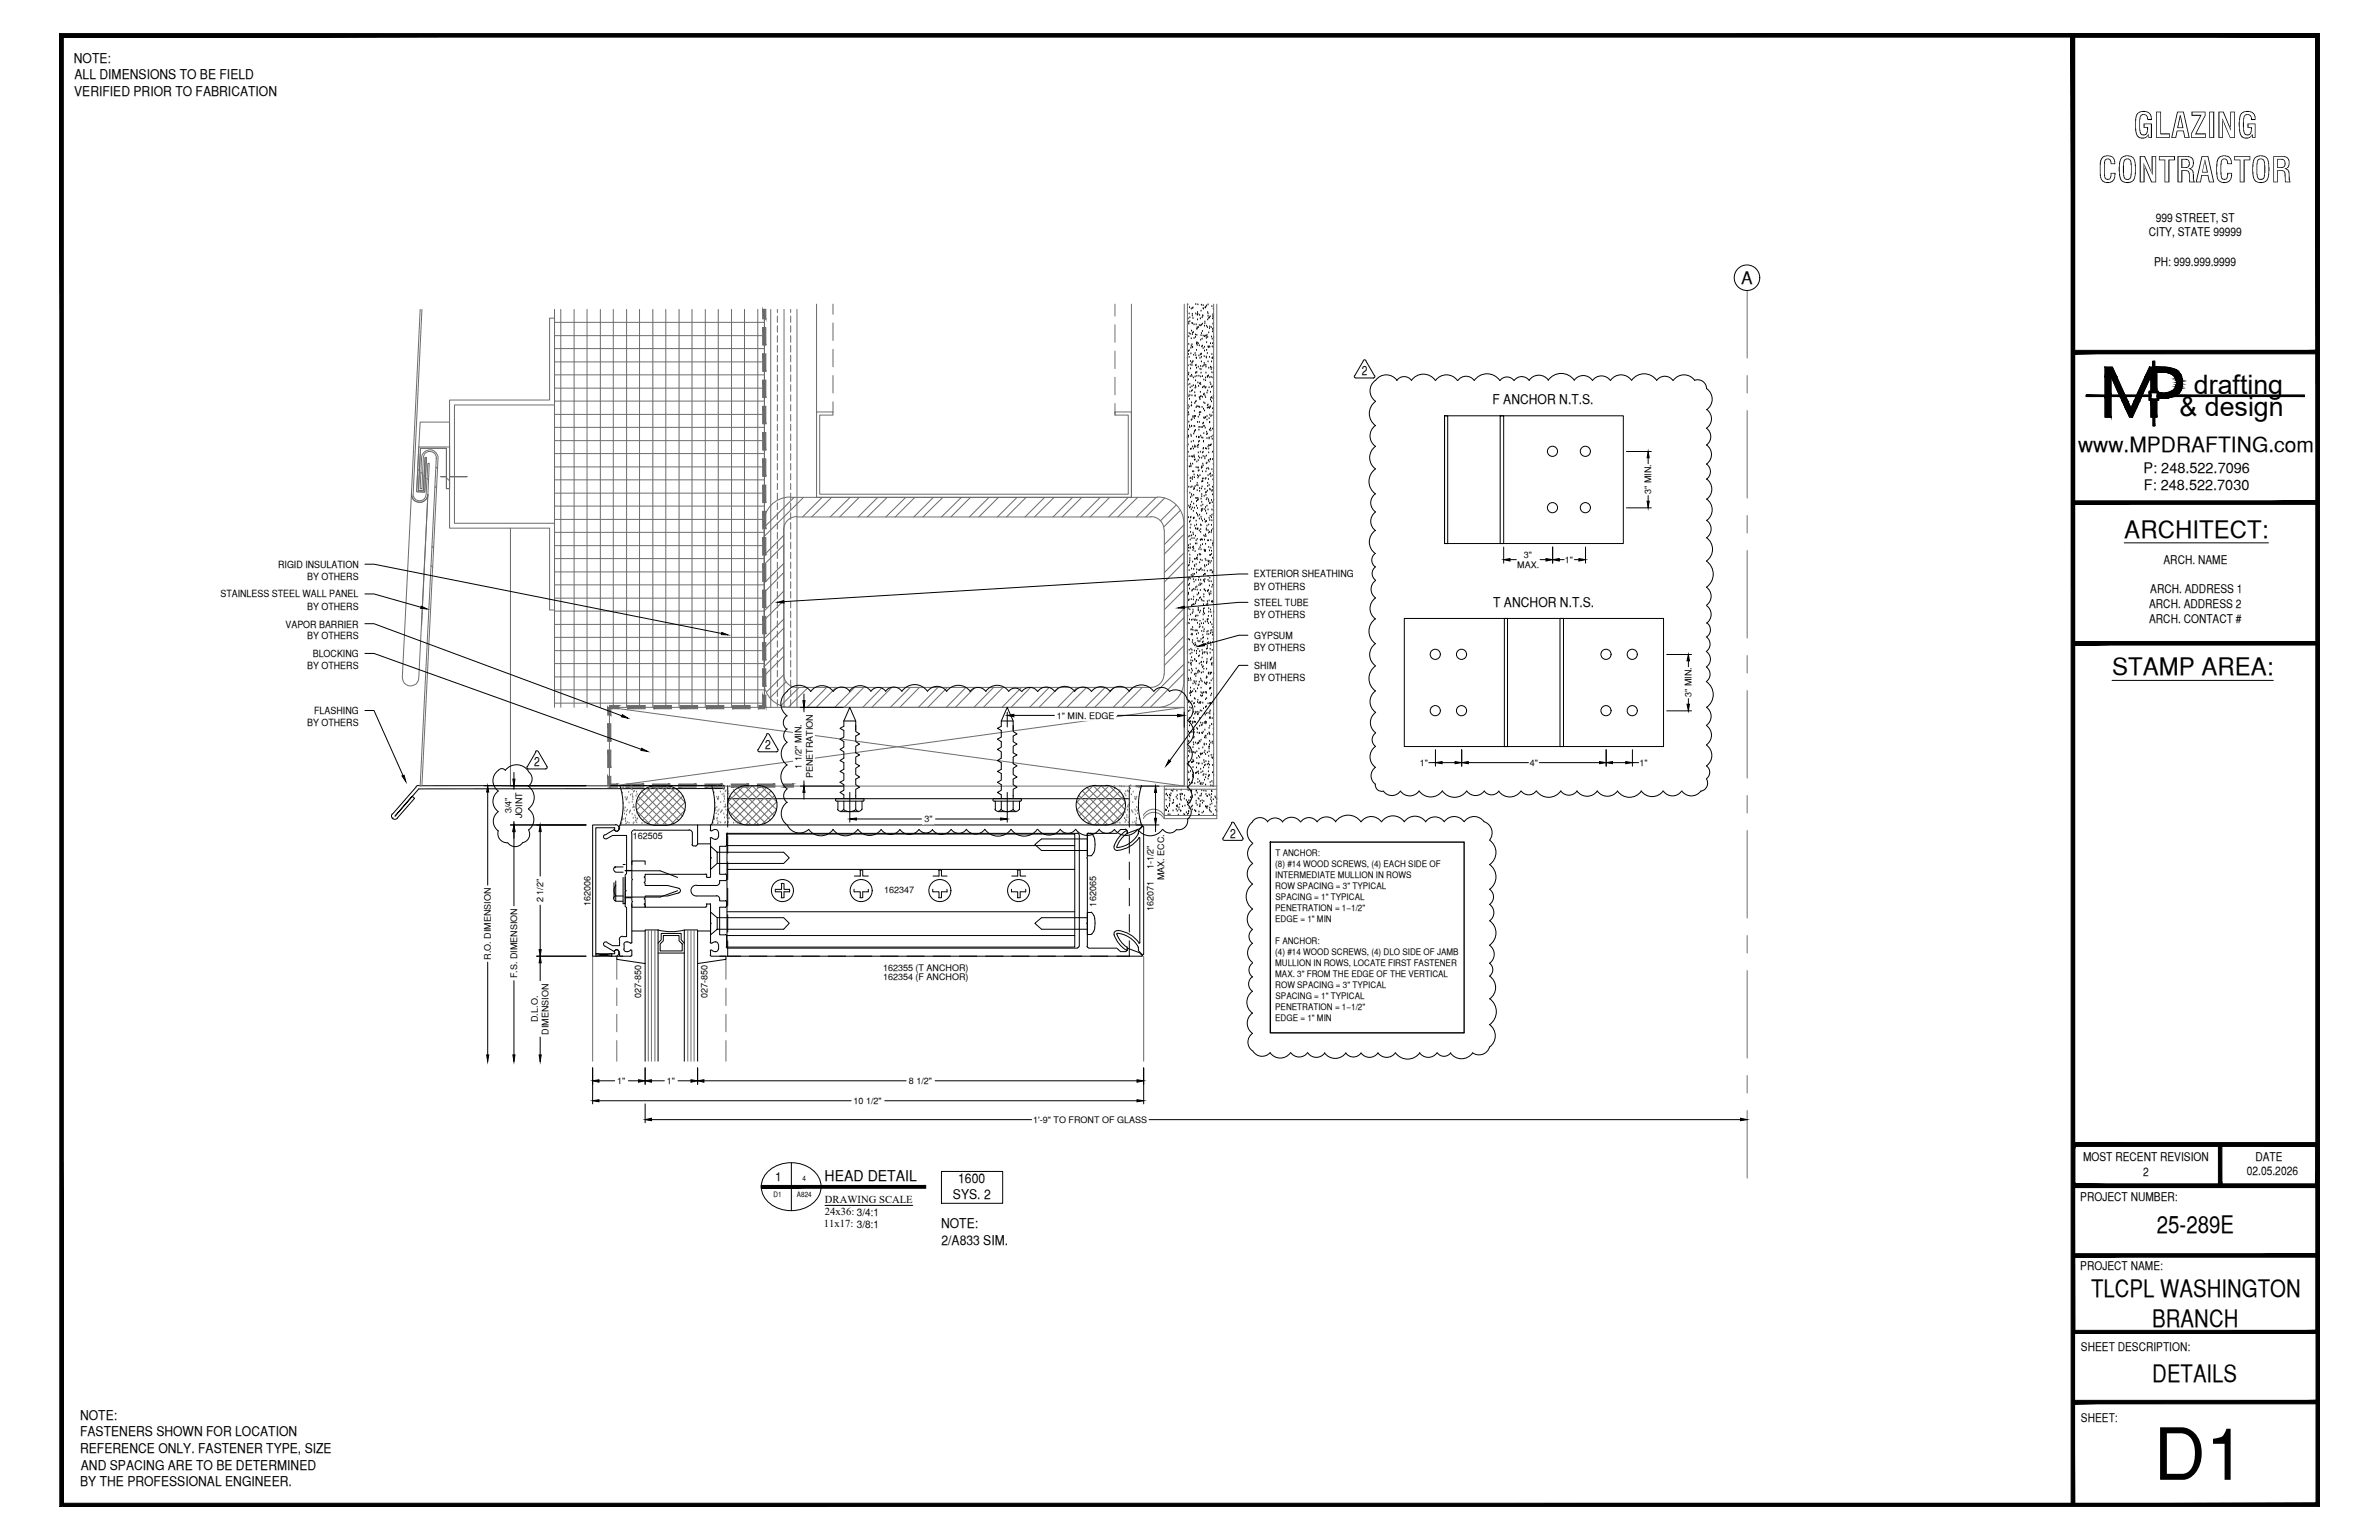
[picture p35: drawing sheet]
<svg xmlns="http://www.w3.org/2000/svg" width="432mm" height="279mm" viewBox="0 0 432 279" stroke-linecap="round" stroke-linejoin="round" font-family="sans-serif">
<defs><g id="words">
<text font-size="13.1" x="390.9" y="268.5">D1</text>
<g font-size="6.3">
<text x="387.2" y="25">GLAZING</text>
<text x="380.8" y="33.1">CONTRACTOR</text>
</g>
<g font-size="4.9">
<text x="398.2" y="71.5">drafting</text>
<text x="395.6" y="75.5">&amp; design</text>
</g>
<g font-size="4.4">
<text x="385.6" y="97.5">ARCHITECT:</text>
<text x="383.3" y="122.5">STAMP AREA:</text>
<text x="391.5" y="223.7">25-289E</text>
<text x="379.5" y="235.4">TLCPL WASHINGTON</text>
<text x="390.7" y="240.7">BRANCH</text>
<text x="390.7" y="250.7">DETAILS</text>
</g>
<text font-size="3.8" x="377.2" y="82">www.MPDRAFTING.com</text>
<text font-size="3.1" x="316" y="51.6">A</text>
<text font-size="2.7" x="149.7" y="214.2">HEAD DETAIL</text>
<g font-size="2.6">
<text x="389.1" y="85.8">P: 248.522.7096</text>
<text x="389.1" y="89">F: 248.522.7030</text>
</g>
<g font-size="2.4">
<text x="13.4" y="11.4">NOTE:</text>
<text x="13.5" y="17.4">VERIFIED PRIOR TO FABRICATION</text>
<text x="13.5" y="14.4">ALL DIMENSIONS TO BE FIELD</text>
<text x="270.9" y="73.3">F ANCHOR N.T.S.</text>
<text x="271" y="110.2">T ANCHOR N.T.S.</text>
<text x="173.9" y="214.6">1600</text>
<text x="173" y="217.6">SYS. 2</text>
<text x="170.8" y="222.8">NOTE:</text>
<text x="170.9" y="225.8">2/A833 SIM.</text>
<text x="14.5" y="257.6">NOTE:</text>
<text x="14.5" y="260.6">FASTENERS SHOWN FOR LOCATION</text>
<text x="14.5" y="263.7">REFERENCE ONLY. FASTENER TYPE, SIZE</text>
<text x="14.5" y="269.6">BY THE PROFESSIONAL ENGINEER.</text>
<text x="14.7" y="266.6">AND SPACING ARE TO BE DETERMINED</text>
</g>
<g font-size="2.3">
<text x="247.2" y="68.1">2</text>
<text x="138.9" y="135.9">2</text>
<text x="97" y="139">2</text>
<text x="223.3" y="152">2</text>
</g>
<g font-size="2.2">
<text x="391.3" y="40.2">999 STREET, ST</text>
<text x="390" y="42.9">CITY, STATE 99999</text>
<text x="391" y="48.2">PH: 999.999.9999</text>
<text x="390.3" y="107.6">ARCH. ADDRESS 1</text>
<text x="392.7" y="102.3">ARCH. NAME</text>
<text x="390.1" y="110.3">ARCH. ADDRESS 2</text>
<text x="390.1" y="113">ARCH. CONTACT #</text>
<text x="140.7" y="214.3">1</text>
<text x="378.1" y="210.6">MOST RECENT REVISION</text>
<text x="389" y="213.3">2</text>
<text x="407.8" y="213.2">02.05.2026</text>
<text x="409.4" y="210.6">DATE</text>
<text x="377.6" y="217.8">PROJECT NUMBER:</text>
<text x="377.6" y="230.4">PROJECT NAME:</text>
<text x="377.7" y="245.2">SHEET DESCRIPTION:</text>
<text x="377.7" y="257.9">SHEET:</text>
</g>
<g font-size="1.9">
<text x="149.7" y="218.3">DRAWING SCALE</text>
<text x="149.7" y="220.5">24x36: 3/4:1</text>
<text x="149.5" y="222.7">11x17: 3/8:1</text>
</g>
<g font-size="1.8">
<text x="50.5" y="103">RIGID INSULATION</text>
<text x="55.8" y="105.2">BY OTHERS</text>
<text x="227.6" y="104.8">EXTERIOR SHEATHING</text>
<text x="227.6" y="107">BY OTHERS</text>
<text x="40" y="108.4">STAINLESS STEEL WALL PANEL</text>
<text x="51.8" y="113.9">VAPOR BARRIER</text>
<text x="55.8" y="110.6">BY OTHERS</text>
<text x="227.6" y="112.1">BY OTHERS</text>
<text x="227.6" y="110">STEEL TUBE</text>
<text x="55.8" y="116">BY OTHERS</text>
<text x="56.8" y="119.2">BLOCKING</text>
<text x="227.6" y="118.1">BY OTHERS</text>
<text x="227.6" y="116">GYPSUM</text>
<text x="55.8" y="121.4">BY OTHERS</text>
<text x="227.6" y="123.6">BY OTHERS</text>
<text x="227.6" y="121.3">SHIM</text>
<text x="55.8" y="131.8">BY OTHERS</text>
<text x="57" y="129.5">FLASHING</text>
</g>
<g font-size="1.6">
<text x="299.7" y="89.7" transform="rotate(-90 299.7 89.7)">3&quot; MIN.</text>
<text x="276.6" y="101.2">3&quot;</text>
<text x="275.4" y="103.1">MAX.</text>
<text x="284" y="102.2">1&quot;</text>
<text x="191.8" y="130.4">1&quot; MIN. EDGE</text>
<text x="307" y="126.5" transform="rotate(-90 307 126.5)">3&quot; MIN.</text>
<text x="145.5" y="139.5" transform="rotate(-90 145.5 139.5)">1 1/2&quot; MIN.</text>
<text x="147.5" y="141.2" transform="rotate(-90 147.5 141.2)">PENETRATION</text>
<text x="257.7" y="139">1&quot;</text>
<text x="277.7" y="139">4&quot;</text>
<text x="297.6" y="139">1&quot;</text>
<text x="92.8" y="147.5" transform="rotate(-90 92.8 147.5)">3/4&quot;</text>
<text x="94.8" y="148.5" transform="rotate(-90 94.8 148.5)">JOINT</text>
<text x="167.8" y="149.2">3&quot;</text>
<text x="114.9" y="152.2">162505</text>
<text x="231.5" y="155.3">T ANCHOR:</text>
<text x="209.4" y="157.7" transform="rotate(-90 209.4 157.7)">1-1/2&quot;</text>
<text x="211.3" y="159.7" transform="rotate(-90 211.3 159.7)">MAX. ECC.</text>
<text x="231.5" y="157.3">(8) #14 WOOD SCREWS, (4) EACH SIDE OF</text>
<text x="231.5" y="159.3">INTERMEDIATE MULLION IN ROWS</text>
<text x="231.5" y="161.3">ROW SPACING = 3&quot; TYPICAL</text>
<text x="98.6" y="163.7" transform="rotate(-90 98.6 163.7)">2 1/2&quot;</text>
<text x="107.2" y="164.3" transform="rotate(-90 107.2 164.3)">162006</text>
<text x="160.5" y="162.1">162347</text>
<text x="198.9" y="164.5" transform="rotate(-90 198.9 164.5)">162065</text>
<text x="209.4" y="165.2" transform="rotate(-90 209.4 165.2)">162071</text>
<text x="231.5" y="165.3">PENETRATION = 1­1/2&quot;</text>
<text x="231.5" y="167.3">EDGE = 1&quot; MIN</text>
<text x="231.5" y="163.3">SPACING = 1&quot; TYPICAL</text>
<text x="231.5" y="171.3">F ANCHOR:</text>
<text x="231.5" y="173.3">(4) #14 WOOD SCREWS, (4) DLO SIDE OF JAMB</text>
<text x="89.1" y="174.1" transform="rotate(-90 89.1 174.1)">R.O. DIMENSION</text>
<text x="93.9" y="177.5" transform="rotate(-90 93.9 177.5)">F.S. DIMENSION</text>
<text x="160.3" y="177.8">162354 (F ANCHOR)</text>
<text x="160.3" y="176.1">162355 (T ANCHOR)</text>
<text x="231.5" y="175.3">MULLION IN ROWS, LOCATE FIRST FASTENER</text>
<text x="231.5" y="177.3">MAX. 3&quot; FROM THE EDGE OF THE VERTICAL</text>
<text x="231.5" y="179.3">ROW SPACING = 3&quot; TYPICAL</text>
<text x="97.6" y="185.4" transform="rotate(-90 97.6 185.4)">D.L.O.</text>
<text x="116.4" y="181.1" transform="rotate(-90 116.4 181.1)">027-850</text>
<text x="128.4" y="181" transform="rotate(-90 128.4 181)">027-850</text>
<text x="231.5" y="183.3">PENETRATION = 1­1/2&quot;</text>
<text x="231.5" y="185.3">EDGE = 1&quot; MIN</text>
<text x="231.5" y="181.3">SPACING = 1&quot; TYPICAL</text>
<text x="99.6" y="187.7" transform="rotate(-90 99.6 187.7)">DIMENSION</text>
<text x="112" y="196.7">1&quot;</text>
<text x="121" y="196.7">1&quot;</text>
<text x="165" y="196.7">8 1/2&quot;</text>
<text x="154.9" y="200.3">10 1/2&quot;</text>
<text x="187.5" y="203.7">1'-9&quot; TO FRONT OF GLASS</text>
</g>
<g font-size="1.3">
<text x="145.7" y="214.3">4</text>
<text x="140.4" y="217.2">D1</text>
<text x="144.7" y="217.2">A824</text>
</g>
</g></defs>
<!-- layer: SURROUNDING CONDITIONS -->
<g fill="none" stroke="#6c6c6c" stroke-width=".18">
<path d="M76.3 56.1l-1.6 33.5a1.49 1.49 0 0 0 1.4 1.5 1.49 1.49 0 0 0 1.6-1.4l.2-5.6h-.2l-.4 5.6a1.18 1.18 0 0 1-1.2 1.2 1.18 1.18 0 0 1-1.1-1.3l1.6-33.5M100.6 58.5h38.1M100.6 56.1v72.2M101.8 56.1v72.2M104.2 56.1v72.2M106.6 56.1v72.2M109 56.1v72.2M111.3 56.1v72.2M113.7 56.1v72.2M116.1 56.1v72.2M118.5 56.1v72.2M120.8 56.1v72.2"/>
<path d="M123.3 56.1v72.2M125.6 56.1v72.2M128 56.1v72.2M130.4 56.1v72.2M132.8 56.1v72.2M135.1 56.1v72.2M137.5 56.1v72.2M138.4 56.1h.6M138.7 56.1v72.2M139.9 56.1v72.2M141.1 56.1v.6M141.1 57.3v1.2"/>
<path d="M141.1 59.1v1.2M142.3 56.1v72.2M143.5 56.1v.6M143.5 57.3v1.2M143.5 59.1v1.2M144.7 56.1v72.2M148.2 55.2v19.5M151.2 55.2v1.8M151.2 58.6v3.2M202.4 55.2v2.1M202.4 58.9v3.2M205.4 55.2v35"/>
<path d="M214.9 55.2v87.4l-104.3-14.3M215.5 55.2v87.4M220.3 55.2v87.4M220.9 55.2v93.3h-9.6v-5.9h9.6M76.3 76.6h5.3v12h-.6v-7.3h-4.7l-.4 7.7h.9l.4-6h.2l-.3 6.3-1.5-.1zM81.6 72.6h18.2v-14.9h.8v15.8h-18.1v21.4h18.1v15.8h-.8v-14.9h-18.2zM100.6 79.9h38.1M100.6 77.5h38.1M100.6 75.2h38.1M100.6 72.8h38.1M100.6 70.4h38.1M100.6 68h38.1"/>
<path d="M100.6 65.7h38.1M100.6 63.2h38.1M100.6 60.9h38.1M141.1 60.9v1.2M141.1 62.7v1.2M141.1 64.5v1.2M141.1 66.2v1.2M141.1 68v1.2M141.1 69.8v1.2M141.1 71.6v1.2M141.1 73.4v1.1M141.1 75.2v1.2"/>
<path d="M141.1 77v1.2M141.1 78.7v1.2M143.5 60.9v1.2M143.5 62.7v1.2M143.5 64.5v1.2M143.5 66.2v1.2M143.5 68v1.2M143.5 69.8v1.2M143.5 71.6v1.2M143.5 73.4v1.1M143.5 75.2v1.2M143.5 77v1.2"/>
<path d="M143.5 78.7v1.2M148.2 74.7h3v.6h-2.4v14.4h56v-14.4h-2.4v-.6h3v15.5h-57.2zM151.2 63.4v3.1M151.2 68.1v3.2M151.2 72.9v1.8M202.4 63.7v3.2M202.4 68.5v3.1M202.4 73.2v2.1M74.7 89.6a1.49 1.49 0 0 0 1.4 1.5 1.49 1.49 0 0 0 1.6-1.4l-1.7 33.4a1.5 1.5 0 0 1-1.6 1.4 1.5 1.5 0 0 1-1.4-1.6zM75.8 85.2l.3 .2M76 81.1h5.6v7.5h-.6v-7.3h-4.7l-.4 7.7h.9l.4-6h.2l-.3 6.3-1.5-.1zM76.4 85.7l.3 .3"/>
<path d="M77 86.3l.3 .3M77 82a1.48 1.48 0 0 1 1.7-.3 1.48 1.48 0 0 1 .8 1.5l-2.9 59.4h-.3l2.9-59.4a1.18 1.18 0 0 0-1.1-1.3 1.18 1.18 0 0 0-1.3 1.1l-.2 5.7-.3-.1 .2-5.6 .1-.4zM77.5 86.8l.3 .3M77.7 89.7l-1.2 23.8M78.4 99.1l.3 .3M78.9 88.3l.3 .2M79.1 84.8l.3 .2M81 86.5h-1h1M81 86.7l.6 .5M84.8 86.5h-3.2h3.2M92.6 95.8v46.8M100.6 99h38.1"/>
<path d="M100.6 96.6h38.1M100.6 94.2h38.1M100.6 91.8h38.1M100.6 89.5h38.1M100.6 87.1h38.1M100.6 84.7h38.1M100.6 82.3h38.1M138.7 95v28.6M141.1 80.5v1.2M141.1 82.3v1.2M141.1 84.1v1.2M141.1 85.9v1.2"/>
<path d="M141.1 87.7v1.1M141.1 89.5v1.2M141.1 91.2v1.3M141.1 93v1.2M141.1 94.8v1.2M141.1 96.6v1.2M141.1 98.4v1.2M142.2 97.2l-3.5 3.5M142.2 98.9l-3.5 3.5M142.2 96.1v26.3M143.4 90.2a4.8 4.8 0 0 0-4.8 4.8M143.4 90.2h66.7"/>
<path d="M143.5 80.5v1.2M143.5 82.3v1.2M143.5 84.1v1.2M143.5 85.9v1.2M143.5 87.7v1.1M143.5 89.5v1.2M143.5 91.2v1.3M143.5 93v1.2M143.5 94.8v1.2M143.5 96.6v1.2M143.5 98.4v1.2M144.1 90.2l-5.4 5.5"/>
<path d="M144.6 93.7a2.38 2.38 0 0 0-2.4 2.4M144.7 93.8h64.2M145.9 90.2l-7.2 7.1M149.2 90.2l-3.5 3.6M150.9 90.2l-3.6 3.6M154.3 90.2l-3.6 3.6M156 90.2l-3.6 3.6M159.3 90.2l-3.5 3.6M161 90.2l-3.6 3.6M164.4 90.2l-3.6 3.6M166.1 90.2l-3.6 3.6M169.4 90.2l-3.5 3.6"/>
<path d="M171.1 90.2l-3.6 3.6M174.5 90.2l-3.6 3.6M176.1 90.2l-3.5 3.6M179.5 90.2l-3.5 3.6M181.2 90.2l-3.5 3.6M184.6 90.2l-3.6 3.6M186.2 90.2l-3.5 3.6M189.6 90.2l-3.5 3.6M191.3 90.2l-3.5 3.6M194.7 90.2l-3.6 3.6M196.3 90.2l-3.5 3.6M199.7 90.2l-3.5 3.6"/>
<path d="M201.4 90.2l-3.5 3.6M204.8 90.2l-3.6 3.6M206.5 90.2l-3.6 3.6M208.9 93.7a2.38 2.38 0 0 1 2.4 2.4M209.9 90.2l-3.7 3.6M210.1 90.2a4.8 4.8 0 0 1 4.8 4.8M211.3 96.1v26.3M211.4 90.4l-3.4 3.4M213.5 91.6l-2.9 2.9M214.2 92.6l-2.9 3M214.9 95v28.5a4.8 4.8 0 0 1-4.8 4.8M214.9 95.2l-3.6 3.6"/>
<path d="M214.9 97l-3.6 3.5M78.2 102.6l.3 .3M100.6 118h38.1M100.6 115.6h38.1M100.6 113.3h38.1M100.6 110.9h38.1M100.6 108.5h38.1M100.6 106.1h38.1M100.6 103.8h38.1M100.6 101.3h38.1M141.1 100.2v1.1M141.1 102v1.1"/>
<path d="M141.1 103.8v1.2M141.1 105.5v1.2M141.1 107.3v1.2M141.1 109.1v1.2M141.1 110.9v1.2M141.1 112.6v1.3M141.1 114.5v1.1M141.1 116.3v1.1M141.1 118v1.3M141.1 119.8v1.2M142.2 102.2l-3.5 3.6M142.2 107.3l-3.5 3.6"/>
<path d="M142.2 112.3l-3.5 3.6M142.2 117.3l-3.5 3.7M142.2 103.9l-3.5 3.6M142.2 109l-3.5 3.5M142.2 114l-3.5 3.6M142.2 119.1l-3.5 3.5M143.5 100.2v1.1M143.5 102v1.1M143.5 103.8v1.2M143.5 105.5v1.2M143.5 107.3v1.2M143.5 109.1v1.2"/>
<path d="M143.5 110.9v1.2M143.5 112.6v1.3M143.5 114.5v1.1M143.5 116.3v1.1M143.5 118v1.3M143.5 119.8v1.2M214.9 100.3l-3.6 3.6M214.9 105.3l-3.6 3.7M214.9 110.4l-3.6 3.6M214.9 115.4l-3.6 3.7M214.9 102l-3.6 3.6M214.9 107.1l-3.6 3.5"/>
<path d="M214.9 112.1l-3.6 3.6M214.9 117.2l-3.6 3.5M100.6 127.6h38.1M100.6 125.2h38.1M100.6 122.8h38.1M100.6 120.4h38.1M110.6 128.3h104.3v14.3h-104.3zM138.6 123.5a4.8 4.8 0 0 0 4.8 4.8h66.7M141.1 121.6v1.2M141.1 123.4v1.2M141.1 125.2v1.2M141.1 126.9v1.2"/>
<path d="M142.2 122.3a2.38 2.38 0 0 0 2.4 2.4M142.2 122.4l-3.1 3.1M142.7 123.7l-2.9 2.9M143.5 121.6v1.2M143.5 123.4v1.2M143.5 125.2v1.2M143.5 126.9v1.2M144.7 124.7h64.2M145 124.7l-3.3 3.3M146.7 124.7l-3.6 3.6M150.1 124.7l-3.6 3.6M151.8 124.7l-3.7 3.6"/>
<path d="M155.1 124.7l-3.6 3.6M156.8 124.7l-3.6 3.6M160.1 124.7l-3.5 3.6M161.9 124.7l-3.7 3.6M165.2 124.7l-3.6 3.6M166.9 124.7l-3.6 3.6M170.2 124.7l-3.5 3.6M172 124.7l-3.6 3.6M175.3 124.7l-3.5 3.6M177 124.7l-3.6 3.6M180.3 124.7l-3.5 3.6M182.1 124.7l-3.6 3.6"/>
<path d="M185.4 124.7l-3.5 3.6M187.1 124.7l-3.6 3.6M190.4 124.7l-3.5 3.6M192.2 124.7l-3.6 3.6M195.5 124.7l-3.5 3.6M197.2 124.7l-3.6 3.6M200.6 124.7l-3.6 3.6M202.2 124.7l-3.5 3.6M205.6 124.7l-3.5 3.6M207.3 124.7l-3.6 3.6M211.3 122.3a2.38 2.38 0 0 1-2.4 2.4M214.9 120.5l-7.8 7.8"/>
<path d="M214.9 122.2l-6.1 6.1M214.9 128.3l-104.3 14.4M91.1 142.6h19.5h-4M115.6 146.9l4.3-4.3 4.4 4.4-2.6 2.6M115.6 145.6l4.1 4.1M115.6 147.2l2.4 2.4M115.9 144.5l5.3 5.2M116.5 143.6l5.8 5.8M117.4 143l5.8 5.8M118.4 142.7l-2.8 2.8M118.5 142.6l5.4 5.5M121.3 142.6l-5.3 5.4"/>
<path d="M121.4 142.6l3 3M122.5 143l-5.9 5.8M123.3 143.6l-5.8 5.8M124 144.4l-5.3 5.3M124.3 145.5l-4.2 4.2M132.1 145.5l4.2 4.2M132.2 146.9l4.3-4.3 4.5 4.3-2.7 2.6M132.3 147.1l2.4 2.4M132.5 144.5l5.3 5.2M133.2 143.6l5.7 5.8M134 142.9l5.8 5.9M135 142.6l-2.8 2.8"/>
<path d="M135.1 142.6l5.4 5.4M138 142.6l-5.4 5.4M138 142.6l3 2.9M139.1 142.9l-5.8 5.8M140 143.5l-5.8 5.9M140.6 144.3l-5.3 5.4M141 145.5l-4.2 4.2M195.5 145.5l4.1 4.2M195.5 146.9l2.6 2.6M195.8 144.3l5.3 5.4M196.5 143.5l5.7 5.9M197.4 142.9l5.7 5.8"/>
<path d="M198.4 142.6l-2.9 2.9M198.4 142.6l5.4 5.4M201.3 142.6l-5.4 5.4M201.4 142.6l2.8 2.8M202.4 142.9l-5.8 5.9M203.3 143.6l-5.8 5.8M203.9 144.5l-5.3 5.2M204.2 147.1l-2.5 2.4M204.2 146.9l-4.3-4.3-4.4 4.3M204.3 145.5l-4.2 4.2M207.5 148.5a2.13 2.13 0 0 1 3.8 0M207.5 147.9a2.13 2.13 0 0 1 3.8 0"/>
<path d="M211.3 148h9.6M211.3 143.2h9.6"/>
</g>
<g fill="#6c6c6c" stroke="#6c6c6c" stroke-width=".18">
<path d="M142.2 142.8h1.8v-.6zM142.2 142.2h1.8l-1.8 .6z"/>
<path d="M137.5 142.8h3.2v-.6zM137.5 142.2h3.2l-3.2 .6z"/>
<path d="M132.7 142.8h3.2v-.6zM132.7 142.2h3.2l-3.2 .6z"/>
<path d="M128 142.8h3.1v-.6zM128 142.2h3.1l-3.1 .6z"/>
<path d="M123.2 142.8h3.2v-.6zM123.2 142.2h3.2l-3.2 .6z"/>
<path d="M118.4 142.8h3.2v-.6zM118.4 142.2h3.2l-3.2 .6z"/>
<path d="M113.7 142.8h3.1v-.6zM113.7 142.2h3.1l-3.1 .6z"/>
<path d="M110.6 142.8h1.5v-.6zM110.6 142.2h1.5l-1.5 .6z"/>
<path d="M110.3 140.8v1.8h.6zM110.3 140.8h.6v1.8z"/>
<path d="M110.3 136.1v3.2h.6zM110.3 136.1h.6v3.2z"/>
<path d="M110.3 131.3v3.2h.6zM110.3 131.3h.6v3.2z"/>
<path d="M110.3 128.3v1.4h.6zM110.3 128.3h.6v1.4z"/>
<path d="M110.6 128v.6l1.7-.6zM110.6 128.6l1.7-.6v.6z"/>
<path d="M113.9 128v.6l3.2-.6zM113.9 128.6l3.2-.6v.6z"/>
<path d="M118.7 128v.6l3.2-.6zM118.7 128.6l3.2-.6v.6z"/>
<path d="M123.4 128v.6l3.2-.6zM123.4 128.6l3.2-.6v.6z"/>
<path d="M128.2 128v.6l3.2-.6zM128.2 128.6l3.2-.6v.6z"/>
<path d="M133 128v.6l3.1-.6zM133 128.6l3.1-.6v.6z"/>
<path d="M137.7 128v.6l1-.6zM137.7 128.6l1-.6v.6z"/>
<path d="M138.4 126.1v2.2h.6zM138.4 126.1h.6v2.2z"/>
<path d="M138.4 121.3v3.2h.6zM138.4 121.3h.6v3.2z"/>
<path d="M138.4 116.6v3.2h.6zM138.4 116.6h.6v3.2z"/>
<path d="M138.4 111.8v3.2h.6zM138.4 111.8h.6v3.2z"/>
<path d="M138.4 107.1v3.1h.6zM138.4 107.1h.6v3.1z"/>
<path d="M138.4 102.3v3.2h.6zM138.4 102.3h.6v3.2z"/>
<path d="M138.4 97.5v3.2h.6zM138.4 97.5h.6v3.2z"/>
<path d="M138.4 92.8v3.1h.6zM138.4 92.8h.6v3.1z"/>
<path d="M138.4 88v3.2h.6zM138.4 88h.6v3.2z"/>
<path d="M138.4 83.2v3.2h.6zM138.4 83.2h.6v3.2z"/>
<path d="M138.4 78.5v3.2h.6zM138.4 78.5h.6v3.2z"/>
<path d="M138.4 73.7v3.2h.6zM138.4 73.7h.6v3.2z"/>
<path d="M138.4 69v3.1h.6zM138.4 69h.6v3.1z"/>
<path d="M138.4 64.2v3.2h.6zM138.4 64.2h.6v3.2z"/>
<path d="M138.4 59.4v3.2h.6zM138.4 59.4h.6v3.2z"/>
<path d="M138.4 56.1v1.7h.6zM138.4 56.1h.6v1.7z"/>
</g>
<!-- layer: BRAKE METAL -->
<path d="M71.2 147.7a.6 .6 0 0 0 .1 .8 .6 .6 0 0 0 .8-.1M71.3 148.5h.1M75.6 142.7l-4.4 5M76 142.5l-.5 .2M76 142.6l55.4-.1v.6h-55.4l-4.3 5 3.1-3.6 .4 .3-3.1 3.7" fill="none" stroke="#000" stroke-width=".18"/>
<!-- layer: SURROUNDING CONDITIONS -->
<g fill="none" stroke="#000" stroke-width=".18">
<path d="M215.5 56.6h.1M215.6 55.3h.1M215.6 57.8h.1M215.8 58.8h.1M215.8 58.5h.1M215.8 57h.1M215.9 55.8h.1M216 57.7h.1M216 58.4h.1M216.2 56.1h.1M216.3 58.7h.1M216.4 57.3h.1"/>
<path d="M216.4 55.9h.1M216.4 57h.1M216.5 58.7h.1M216.5 55.9h.1M216.5 57.8h.1M216.7 58.9h.1M217 55.2h.1M217 57h.1M217.1 58.9h.1M217.2 59.8h.1M217.3 59.4h.1M217.3 59.6h.1"/>
<path d="M217.3 57.1h.1M217.4 58h.1M217.4 56.7h.1M217.4 57.1h.1M217.4 55.3h.1M217.4 57h.1M217.6 59.4h.1M217.7 59.1h.1M217.7 57.2h.1M217.9 57.8h.1M217.9 59.1h.1M218 56.5h.1"/>
<path d="M218.1 55.4h.1M218.1 59h.1M218.2 57.7h.1M218.2 58.8h.1M218.3 57.4h.1M218.3 57.3h.1M218.4 56h.1M218.4 55.4h.1M218.4 56.1h.1M218.6 59.2h.1M218.7 58.7h.1M218.7 58.4h.1"/>
<path d="M218.8 55.9h.1M218.8 55.8h.1M218.9 55.7h.1M219 59.2h.1M219 55.5h.1M219.1 59.4h.1M219.2 58h.1M219.2 56.7h.1M219.3 55.3h.1M219.3 57.4h.1M219.3 57h.1M219.4 57.8h.1"/>
<path d="M219.5 59.6h.1M219.5 57.7h.1M219.6 59.3h.1M219.6 57.5h.1M219.8 59.4h.1M220 55.6h.1M220.1 57.8h.1M220.1 59.8h.1M220.2 58.8h.1M220.2 57.4h.1M220.2 57.1h.1M220.2 56.1h.1"/>
<path d="M220.2 57.5h.1M220.2 59.6h.1M215.5 65h.1M215.5 79.4h.1M215.6 79.1h.1M215.6 75.4h.1M215.6 71.6h.1M215.6 69h.1M215.6 79.4h.1M215.6 73.6h.1M215.6 69.8h.1M215.6 74.2h.1"/>
<path d="M215.6 66.4h.1M215.7 78h.1M215.7 68h.1M215.7 64.3h.1M215.7 79.1h.1M215.7 74.9h.1M215.7 68.9h.1M215.7 63.8h.1M215.8 76.6h.1M215.8 75.2h.1M215.8 62.5h.1M215.8 71.9h.1"/>
<path d="M215.8 67.7h.1M215.8 61.1h.1M215.8 73.9h.1M215.8 64.8h.1M215.8 60.5h.1M215.8 63.6h.1M215.9 72.5h.1M215.9 77.3h.1M216 71.1h.1M216 69.7h.1M216 71.8h.1M216 77.5h.1"/>
<path d="M216 68.3h.1M216 66.2h.1M216 60.6h.1M216 70.4h.1M216.1 66.9h.1M216.1 65.6h.1M216.2 64.2h.1M216.2 63.2h.1M216.2 78.9h.1M216.2 62.8h.1M216.2 61.5h.1M216.2 79.2h.1"/>
<path d="M216.2 73.7h.1M216.2 76.3h.1M216.3 60.1h.1M216.3 77.3h.1M216.3 68.1h.1M216.3 73.1h.1M216.3 73.6h.1M216.3 71h.1M216.3 71.8h.1M216.3 66.3h.1M216.3 62.5h.1M216.3 70.2h.1"/>
<path d="M216.3 65.9h.1M216.3 76.1h.1M216.3 68.3h.1M216.4 60.7h.1M216.4 63h.1M216.4 70.9h.1M216.4 65.7h.1M216.5 63.1h.1M216.5 60.5h.1M216.5 75.6h.1M216.5 75.8h.1M216.5 65.6h.1"/>
<path d="M216.6 70h.1M216.6 68.6h.1M216.6 60.3h.1M216.7 78.7h.1M216.7 64.5h.1M216.7 77.3h.1M216.7 61.4h.1M216.8 75.9h.1M216.8 74.6h.1M216.8 78.4h.1M216.9 73.2h.1M216.9 77.4h.1"/>
<path d="M216.9 75.6h.1M216.9 71.2h.1M216.9 78.2h.1M216.9 71.8h.1M216.9 70.4h.1M216.9 71.9h.1M216.9 68.4h.1M216.9 64.1h.1M217 69.1h.1M217 70h.1M217 66.4h.1M217 60.8h.1"/>
<path d="M217 61.2h.1M217 78.1h.1M217 73h.1M217 67.7h.1M217 64.5h.1M217 70.3h.1M217.1 66.3h.1M217.1 65h.1M217.1 74h.1M217.1 72.8h.1M217.2 63.6h.1M217.2 79.3h.1"/>
<path d="M217.2 66.8h.1M217.2 65h.1M217.2 62.4h.1M217.2 62.2h.1M217.2 60.8h.1M217.2 73.8h.1M217.2 68.3h.1M217.2 67.6h.1M217.3 62.7h.1M217.3 62.3h.1M217.4 76.6h.1M217.4 73.8h.1"/>
<path d="M217.4 69.5h.1M217.5 75.7h.1M217.5 66.6h.1M217.5 62.4h.1M217.6 79.4h.1M217.6 70.1h.1M217.6 78h.1M217.6 73.9h.1M217.6 68.3h.1M217.6 64.6h.1M217.6 79.3h.1M217.6 77.5h.1"/>
<path d="M217.7 76.6h.1M217.7 62.7h.1M217.7 72.1h.1M217.7 74.9h.1M217.7 75.3h.1M217.7 73.9h.1M217.7 72.3h.1M217.7 69.7h.1M217.8 72.5h.1M217.8 77.5h.1M217.8 65h.1M217.8 74.8h.1"/>
<path d="M217.8 67h.1M217.9 71.2h.1M217.9 72h.1M217.9 69.5h.1M217.9 64.4h.1M217.9 69.8h.1M217.9 68.4h.1M217.9 66.5h.1M217.9 79.1h.1M217.9 74.9h.1M217.9 61.7h.1M218 67.1h.1"/>
<path d="M218 60.9h.1M218 71.9h.1M218 67.7h.1M218 64.3h.1M218.1 65.7h.1M218.1 64.3h.1M218.1 64.8h.1M218.1 60.5h.1M218.1 62.9h.1M218.1 79.4h.1M218.2 61.5h.1M218.2 77.6h.1"/>
<path d="M218.2 73.9h.1M218.2 77.5h.1M218.2 60.1h.1M218.2 72.1h.1M218.2 68.3h.1M218.2 62.8h.1M218.2 70.4h.1M218.3 66.5h.1M218.3 79.5h.1M218.3 76.9h.1M218.4 61h.1M218.4 63.2h.1"/>
<path d="M218.4 76.8h.1M218.4 74.2h.1M218.4 71.6h.1M218.5 78.7h.1M218.5 75.8h.1M218.5 70.2h.1M218.5 77.3h.1M218.5 73.1h.1M218.5 69h.1M218.5 66.4h.1M218.6 77.3h.1M218.6 75.9h.1"/>
<path d="M218.6 64.7h.1M218.6 70.2h.1M218.6 65.9h.1M218.6 71.5h.1M218.6 74.5h.1M218.6 63h.1M218.6 63.7h.1M218.6 61.1h.1M218.7 73.2h.1M218.7 71.8h.1M218.7 66.2h.1M218.8 70.4h.1"/>
<path d="M218.8 77.7h.1M218.8 75.8h.1M218.8 61h.1M218.8 69.1h.1M218.8 72.1h.1M218.8 68.6h.1M218.9 67.7h.1M218.9 66.3h.1M218.9 70.3h.1M218.9 66.6h.1M218.9 65h.1M218.9 64.8h.1"/>
<path d="M218.9 61h.1M218.9 61.4h.1M219 63.6h.1M219 62.2h.1M219 78.4h.1M219 78.9h.1M219.1 60.8h.1M219.1 79.6h.1M219.1 75.6h.1M219.1 71.3h.1M219.1 76.2h.1M219.1 74h.1"/>
<path d="M219.1 68.4h.1M219.1 64.1h.1M219.1 78.7h.1M219.1 73.6h.1M219.2 68.5h.1M219.2 61.2h.1M219.2 70.9h.1M219.2 68.3h.1M219.3 62.9h.1M219.3 73.5h.1M219.3 65.7h.1M219.3 74h.1"/>
<path d="M219.3 68.2h.1M219.3 63.1h.1M219.4 66.8h.1M219.4 60.4h.1M219.5 79.4h.1M219.5 79.6h.1M219.5 75.9h.1M219.5 70.4h.1M219.5 62.9h.1M219.5 78h.1M219.5 76.7h.1M219.5 74.1h.1"/>
<path d="M219.5 64.8h.1M219.6 75.3h.1M219.6 68.5h.1M219.6 63h.1M219.6 76.6h.1M219.6 73.9h.1M219.6 73.8h.1M219.6 69.5h.1M219.7 72.6h.1M219.7 71.2h.1M219.7 77.8h.1M219.7 66.6h.1"/>
<path d="M219.7 62.4h.1M219.8 69.8h.1M219.8 72.3h.1M219.8 78.2h.1M219.8 75.6h.1M219.8 68.5h.1M219.8 67.1h.1M219.8 66.7h.1M219.8 79.3h.1M219.9 65.7h.1M219.9 61.2h.1M219.9 72.1h.1"/>
<path d="M219.9 72.9h.1M219.9 70.3h.1M220 64.3h.1M220 75.4h.1M220 67.6h.1M220 62.9h.1M220 61.5h.1M220 79.7h.1M220 65h.1M220 70.2h.1M220.1 60.2h.1M220.1 77.9h.1"/>
<path d="M220.1 74.2h.1M220.1 62.4h.1M220.2 72.3h.1M220.2 68.6h.1M220.2 79.1h.1M220.2 74.9h.1M220.2 64.9h.1M220.2 66.8h.1M220.2 63.1h.1M220.2 71.9h.1M220.2 67.7h.1M220.3 61.2h.1"/>
<path d="M215.5 83.5h.1M215.5 81h.1M215.5 89.2h.1M215.6 82.1h.1M215.6 84.6h.1M215.6 86.3h.1M215.6 80.7h.1M215.6 82h.1M215.7 99.4h.1M215.7 93.9h.1M215.7 99h.1M215.8 88.4h.1"/>
<path d="M215.8 91.8h.1M215.8 97.4h.1M215.8 82.9h.1M215.9 84.7h.1M215.9 94.7h.1M215.9 92.1h.1M216 97.3h.1M216 89.5h.1M216 99.4h.1M216 98h.1M216 99.5h.1M216 95.8h.1"/>
<path d="M216 98.8h.1M216 94.6h.1M216 92h.1M216 86.9h.1M216.1 96.6h.1M216.1 94h.1M216.1 90.3h.1M216.1 91.6h.1M216.1 87.4h.1M216.1 84.2h.1M216.1 81.5h.1M216.2 95.2h.1"/>
<path d="M216.2 93.9h.1M216.2 88.5h.1M216.2 84.7h.1M216.2 84.5h.1M216.2 86.7h.1M216.2 92.5h.1M216.2 82.9h.1M216.2 80.2h.1M216.2 81.5h.1M216.3 91.1h.1M216.3 89.7h.1M216.3 97.2h.1"/>
<path d="M216.3 88.3h.1M216.3 97.7h.1M216.3 90h.1M216.4 87h.1M216.4 92.1h.1M216.5 85.6h.1M216.5 84.2h.1M216.5 86.6h.1M216.5 81.1h.1M216.5 82.9h.1M216.5 99.4h.1M216.5 99.9h.1"/>
<path d="M216.5 96.7h.1M216.6 81.5h.1M216.6 80.1h.1M216.6 97h.1M216.6 92.8h.1M216.6 99.3h.1M216.6 94.1h.1M216.7 99.6h.1M216.7 94h.1M216.7 89.9h.1M216.7 85.6h.1M216.7 91.4h.1"/>
<path d="M216.7 88.8h.1M216.7 97.7h.1M216.7 88.5h.1M216.7 82.7h.1M216.7 86.2h.1M216.8 92.2h.1M216.8 86.7h.1M216.8 83h.1M216.8 88.7h.1M216.8 83.5h.1M216.9 81.2h.1M216.9 95.4h.1"/>
<path d="M216.9 80.9h.1M216.9 88.3h.1M216.9 83.4h.1M217 98.7h.1M217 97.3h.1M217 95.9h.1M217 90.4h.1M217 81.1h.1M217.1 94.6h.1M217.1 84.8h.1M217.1 98.1h.1M217.2 93.2h.1"/>
<path d="M217.2 91.8h.1M217.2 95.2h.1M217.2 91h.1M217.2 90.4h.1M217.2 88.1h.1M217.2 83.8h.1M217.2 98.7h.1M217.3 89h.1M217.3 87.7h.1M217.3 97.9h.1M217.3 96.1h.1M217.4 86.3h.1"/>
<path d="M217.4 96h.1M217.4 92.3h.1M217.4 80.9h.1M217.4 93.4h.1M217.4 90.8h.1M217.4 84.9h.1M217.4 90.4h.1M217.4 86.7h.1M217.4 81.2h.1M217.4 93.7h.1M217.4 95.9h.1M217.4 88.1h.1"/>
<path d="M217.5 83.6h.1M217.5 82.2h.1M217.5 84.9h.1M217.5 90.7h.1M217.5 85.5h.1M217.6 80.8h.1M217.6 86.5h.1M217.6 82.9h.1M217.6 80.2h.1M217.6 99.7h.1M217.6 85.4h.1M217.7 94.2h.1"/>
<path d="M217.7 96.3h.1M217.7 80.1h.1M217.7 88.6h.1M217.7 83.1h.1M217.7 93.5h.1M217.7 89.2h.1M217.8 99.4h.1M217.8 86.3h.1M217.9 98h.1M217.9 82h.1M217.9 96.6h.1M217.9 95.2h.1"/>
<path d="M217.9 96.1h.1M217.9 99h.1M218 93.9h.1M218 99.8h.1M218 90.6h.1M218 91.8h.1M218 95.4h.1M218.1 92.5h.1M218.1 94.2h.1M218.1 88.7h.1M218.1 85h.1M218.1 97.9h.1"/>
<path d="M218.1 92.8h.1M218.1 91.1h.1M218.1 89.7h.1M218.1 83.1h.1M218.1 84.7h.1M218.1 90.1h.1M218.1 87.4h.1M218.2 88.3h.1M218.2 92.6h.1M218.2 84.8h.1M218.2 86.9h.1M218.2 85.6h.1"/>
<path d="M218.2 98h.1M218.2 98.8h.1M218.2 94.6h.1M218.2 87.4h.1M218.2 82.2h.1M218.3 84.2h.1M218.3 92.4h.1M218.3 91.6h.1M218.3 87.4h.1M218.4 82.8h.1M218.4 81.5h.1M218.4 86.9h.1"/>
<path d="M218.4 84.5h.1M218.4 82h.1M218.4 80.1h.1M218.4 81.3h.1M218.4 80.2h.1M218.5 97.2h.1M218.6 99.8h.1M218.6 90h.1M218.6 98h.1M218.6 94.3h.1M218.7 92.5h.1M218.7 88.8h.1"/>
<path d="M218.7 83.2h.1M218.7 82.9h.1M218.7 97.3h.1M218.8 86.9h.1M218.8 99.9h.1M218.8 94.7h.1M218.8 98.7h.1M218.8 81.4h.1M218.8 97h.1M218.8 92.8h.1M218.8 92.1h.1M218.8 89.4h.1"/>
<path d="M218.9 97.3h.1M218.9 89.9h.1M218.9 85.6h.1M218.9 94.6h.1M218.9 86.8h.1M218.9 95.9h.1M218.9 96.2h.1M218.9 90.7h.1M218.9 82.7h.1M218.9 89.3h.1M218.9 84.1h.1M219 93.2h.1"/>
<path d="M219 85.1h.1M219 81.5h.1M219.1 91.8h.1M219.1 90.4h.1M219.1 95.4h.1M219.1 84h.1M219.1 89.1h.1M219.2 87.7h.1M219.2 98.1h.1M219.2 88.3h.1M219.3 86.3h.1M219.3 85h.1"/>
<path d="M219.3 96.3h.1M219.3 92.5h.1M219.3 81.1h.1M219.3 83.6h.1M219.3 90.7h.1M219.3 87h.1M219.3 98.1h.1M219.4 82.2h.1M219.4 80.8h.1M219.4 85.2h.1M219.4 81.5h.1M219.4 95.2h.1"/>
<path d="M219.4 91h.1M219.4 99.3h.1M219.4 96.7h.1M219.5 88.1h.1M219.5 83.8h.1M219.5 94h.1M219.5 99.9h.1M219.5 96.6h.1M219.5 91.4h.1M219.6 94.4h.1M219.6 80.9h.1M219.6 88.8h.1"/>
<path d="M219.6 86.1h.1M219.6 88.9h.1M219.6 93.7h.1M219.6 91.3h.1M219.6 83.4h.1M219.7 83.4h.1M219.7 86h.1M219.7 80.8h.1M219.8 99.4h.1M219.8 98h.1M219.8 86.5h.1M219.8 96.6h.1"/>
<path d="M219.8 80.7h.1M219.9 95.3h.1M219.9 93.9h.1M219.9 96.3h.1M219.9 90.8h.1M220 92.5h.1M220 94.5h.1M220 85.2h.1M220 93.5h.1M220 89.2h.1M220 91.2h.1M220 89h.1"/>
<path d="M220 86.3h.1M220.1 89.8h.1M220.1 88.4h.1M220.1 83.4h.1M220.1 82h.1M220.1 98.7h.1M220.2 87.1h.1M220.2 99h.1M220.2 96h.1M220.2 85.7h.1M220.2 84.3h.1M220.2 98.2h.1"/>
<path d="M220.2 92.6h.1M220.2 91.9h.1M220.2 98.6h.1M220.2 93.3h.1M220.3 90.7h.1M215.5 113.1h.1M215.5 116.1h.1M215.5 113.3h.1M215.5 118.4h.1M215.6 111.8h.1M215.6 110.6h.1M215.6 107.9h.1"/>
<path d="M215.6 110.4h.1M215.6 105h.1M215.6 106.2h.1M215.6 113.1h.1M215.6 105.3h.1M215.7 109h.1M215.7 107.6h.1M215.7 107.8h.1M215.7 102.7h.1M215.8 106.2h.1M215.8 116h.1M215.8 100h.1"/>
<path d="M215.8 104.8h.1M215.8 103.5h.1M215.8 118h.1M215.8 113.2h.1M215.8 108.8h.1M215.8 102.6h.1M215.9 102.1h.1M215.9 116.1h.1M215.9 112.5h.1M215.9 106.9h.1M215.9 106h.1M216 100.7h.1"/>
<path d="M216 110.6h.1M216 101.3h.1M216 101.7h.1M216 105h.1M216 118.7h.1M216.1 111.6h.1M216.2 119.9h.1M216.2 114.3h.1M216.2 117.8h.1M216.2 108.8h.1M216.2 104.4h.1M216.2 115.2h.1"/>
<path d="M216.3 119.3h.1M216.3 103.3h.1M216.3 112.5h.1M216.3 109.9h.1M216.3 118h.1M216.3 118.5h.1M216.3 114.2h.1M216.3 115.1h.1M216.3 107.3h.1M216.4 116.6h.1M216.4 115.2h.1M216.4 111.3h.1"/>
<path d="M216.4 107.1h.1M216.4 109.8h.1M216.4 104.6h.1M216.5 113.9h.1M216.5 120h.1M216.5 116.2h.1M216.5 102h.1M216.5 112.5h.1M216.5 111.1h.1M216.5 114.4h.1M216.5 110.7h.1M216.5 104.2h.1"/>
<path d="M216.5 104.5h.1M216.6 109.7h.1M216.6 108.8h.1M216.6 105.2h.1M216.6 116.9h.1M216.7 108.3h.1M216.7 106.9h.1M216.7 103.3h.1M216.7 105.6h.1M216.7 109.7h.1M216.8 104.2h.1M216.8 118.1h.1"/>
<path d="M216.8 102.6h.1M216.9 102.8h.1M216.9 101.5h.1M216.9 112.6h.1M216.9 119.6h.1M216.9 119.8h.1M216.9 117.2h.1M216.9 100.1h.1M216.9 107h.1M216.9 116.7h.1M216.9 112.5h.1M216.9 114.5h.1"/>
<path d="M217 109.5h.1M217 117h.1M217 111.9h.1M217 105.3h.1M217 109.2h.1M217 106.6h.1M217.1 114.4h.1M217.1 102.4h.1M217.1 111.8h.1M217.2 118.6h.1M217.2 118.2h.1M217.2 108.9h.1"/>
<path d="M217.2 115.1h.1M217.2 103.9h.1M217.2 101.3h.1M217.2 117.2h.1M217.2 112.6h.1M217.2 103.4h.1M217.2 106.5h.1M217.3 115.9h.1M217.3 114.5h.1M217.3 107.1h.1M217.3 101.5h.1M217.3 107.9h.1"/>
<path d="M217.3 101.2h.1M217.4 113.1h.1M217.4 100.8h.1M217.4 111.8h.1M217.4 116.3h.1M217.4 117.8h.1M217.5 110.4h.1M217.5 109h.1M217.5 110.8h.1M217.5 114.9h.1M217.5 110.7h.1M217.6 107.6h.1"/>
<path d="M217.6 105.3h.1M217.6 107.8h.1M217.6 119.1h.1M217.6 106.2h.1M217.6 104.8h.1M217.6 103.5h.1M217.6 116.5h.1M217.7 103.5h.1M217.7 100.6h.1M217.7 119h.1M217.7 113.9h.1M217.7 102.1h.1"/>
<path d="M217.7 118.2h.1M217.7 113.3h.1M217.7 111.2h.1M217.7 108.6h.1M217.8 100.7h.1M217.8 116.4h.1M217.8 112.7h.1M217.8 113.7h.1M217.8 105.9h.1M217.9 110.9h.1M217.9 107.1h.1M217.9 101.6h.1"/>
<path d="M217.9 106.2h.1M217.9 108.5h.1M217.9 103.3h.1M217.9 105.3h.1M217.9 100.6h.1M218 116h.1M218 103.2h.1M218.1 113.2h.1M218.1 108.8h.1M218.1 114.6h.1M218.1 106h.1M218.2 119.4h.1"/>
<path d="M218.2 118h.1M218.2 109h.1M218.2 103.5h.1M218.2 101.7h.1M218.2 116.6h.1M218.2 118.7h.1M218.3 115.3h.1M218.3 113.9h.1M218.3 118.4h.1M218.3 115.8h.1M218.4 112.5h.1M218.4 116.5h.1"/>
<path d="M218.4 111.6h.1M218.4 111.1h.1M218.4 109.7h.1M218.4 110.9h.1M218.4 104.4h.1M218.4 115.7h.1M218.4 113.2h.1M218.4 110.6h.1M218.5 108.3h.1M218.5 114.6h.1M218.5 109.1h.1M218.5 105.4h.1"/>
<path d="M218.5 107.9h.1M218.5 105.3h.1M218.6 107h.1M218.6 103.6h.1M218.6 118.5h.1M218.6 114.2h.1M218.6 110.4h.1M218.6 105.6h.1M218.6 104.2h.1M218.6 111.4h.1M218.6 107.1h.1M218.6 102.6h.1"/>
<path d="M218.6 100h.1M218.7 102.9h.1M218.7 118.4h.1M218.7 105.2h.1M218.8 101.5h.1M218.8 100.1h.1M218.8 112.8h.1M218.8 104.2h.1M218.8 107.3h.1M218.8 116.9h.1M218.9 101.7h.1M218.9 109.7h.1"/>
<path d="M219 102.6h.1M219 117.8h.1M219.1 118.4h.1M219.1 114.7h.1M219.1 119.6h.1M219.1 115.1h.1M219.1 118.7h.1M219.1 117.3h.1M219.1 112.8h.1M219.1 109.2h.1M219.1 103.6h.1M219.1 116.7h.1"/>
<path d="M219.1 112.5h.1M219.1 117.7h.1M219.2 116h.1M219.2 107.3h.1M219.2 109.5h.1M219.2 109.9h.1M219.3 114.6h.1M219.3 101.8h.1M219.3 105.3h.1M219.3 112.4h.1M219.3 104.6h.1M219.3 113.2h.1"/>
<path d="M219.3 111.8h.1M219.3 102.4h.1M219.3 107.1h.1M219.3 102h.1M219.4 110.4h.1M219.4 116.6h.1M219.4 111.1h.1M219.4 115.1h.1M219.5 109h.1M219.5 107.7h.1M219.5 105.5h.1M219.5 101.9h.1"/>
<path d="M219.5 106.3h.1M219.5 107.9h.1M219.6 104.9h.1M219.6 100.8h.1M219.6 103.6h.1M219.6 102.2h.1M219.6 118.5h.1M219.6 117.8h.1M219.7 100.8h.1M219.7 116.6h.1M219.7 113h.1M219.7 114.9h.1"/>
<path d="M219.7 110.7h.1M219.7 119.8h.1M219.8 111.1h.1M219.8 107.4h.1M219.8 107.8h.1M219.8 117.1h.1M219.8 114.5h.1M219.8 105.5h.1M219.8 101.9h.1M219.8 103.5h.1M219.8 119.6h.1M219.9 100h.1"/>
<path d="M219.9 100.6h.1M219.9 111.8h.1M219.9 109.2h.1M220 119.4h.1M220 113.3h.1M220 114.4h.1M220 106.6h.1M220 118h.1M220 114.8h.1M220 109.1h.1M220 103.9h.1M220.1 116.6h.1"/>
<path d="M220.1 115.3h.1M220.1 109.3h.1M220.1 106.2h.1M220.1 101.3h.1M220.2 113.9h.1M220.2 103.8h.1M220.2 112.5h.1M220.2 116h.1M220.3 111.1h.1M215.5 137.5h.1M215.6 140h.1M215.6 134.6h.1"/>
<path d="M215.6 130.4h.1M215.6 138.6h.1M215.7 137.2h.1M215.7 138.3h.1M215.7 132.8h.1M215.7 129.1h.1M215.7 127.4h.1M215.7 123.2h.1M215.8 135.8h.1M215.8 134.5h.1M215.8 127.3h.1M215.8 123.5h.1"/>
<path d="M215.8 120.3h.1M215.8 138.9h.1M215.8 136.3h.1M215.8 133.1h.1M215.8 121.7h.1M215.9 131.7h.1M215.9 130.4h.1M215.9 133h.1M215.9 133.7h.1M215.9 131.1h.1M216 129h.1M216 136.5h.1"/>
<path d="M216 125.9h.1M216 136.2h.1M216 128.4h.1M216 127.6h.1M216 130.9h.1M216 125.7h.1M216.1 126.2h.1M216.1 124.8h.1M216.1 125.4h.1M216.1 140h.1M216.1 135.7h.1M216.1 123.1h.1"/>
<path d="M216.1 120.5h.1M216.2 123.4h.1M216.2 132.8h.1M216.2 125.7h.1M216.2 122.1h.1M216.2 120.7h.1M216.2 128.5h.1M216.2 120.3h.1M216.3 138.4h.1M216.3 125.7h.1M216.3 121.4h.1M216.3 136.5h.1"/>
<path d="M216.3 132.8h.1M216.3 127.3h.1M216.4 131h.1M216.4 121.7h.1M216.5 125.5h.1M216.5 131.3h.1M216.5 138.3h.1M216.5 139.3h.1M216.5 137.9h.1M216.5 124.1h.1M216.5 135.6h.1M216.6 136.5h.1"/>
<path d="M216.6 134.7h.1M216.6 138.2h.1M216.6 133h.1M216.7 135.1h.1M216.7 129.2h.1M216.7 138.2h.1M216.7 133.9h.1M216.7 130.4h.1M216.7 127.7h.1M216.7 133.7h.1M216.7 132.4h.1M216.7 123.6h.1"/>
<path d="M216.7 131.1h.1M216.7 132.9h.1M216.7 125.1h.1M216.8 131h.1M216.8 126.7h.1M216.8 127.6h.1M216.8 122.4h.1M216.9 129.6h.1M216.9 128.3h.1M216.9 123.9h.1M216.9 126.9h.1M216.9 136.7h.1"/>
<path d="M216.9 136.6h.1M216.9 122.3h.1M217 125.5h.1M217 134.8h.1M217 131.1h.1M217 124.1h.1M217 122.7h.1M217 129.2h.1M217 129.4h.1M217.1 121.3h.1M217.1 123.7h.1M217.1 120h.1"/>
<path d="M217.1 122.3h.1M217.2 120h.1M217.2 139.3h.1M217.2 138.5h.1M217.2 136.4h.1M217.2 132.1h.1M217.2 137.6h.1M217.3 133h.1M217.3 129.2h.1M217.3 135h.1M217.4 127.4h.1M217.4 125h.1"/>
<path d="M217.4 132.3h.1M217.4 129.7h.1M217.4 121.9h.1M217.4 122.1h.1M217.4 134.9h.1M217.4 127.1h.1M217.5 129.6h.1M217.5 124.4h.1M217.6 138.6h.1M217.6 137.2h.1M217.6 134.9h.1M217.6 134.8h.1"/>
<path d="M217.6 121.7h.1M217.6 135.9h.1M217.6 129.3h.1M217.6 127.6h.1M217.6 124.3h.1M217.7 134.5h.1M217.7 133.1h.1M217.7 133h.1M217.7 123.8h.1M217.7 120.5h.1M217.7 131.8h.1M217.7 127.5h.1"/>
<path d="M217.7 121.9h.1M217.7 137.5h.1M217.8 130.4h.1M217.8 134.6h.1M217.9 129h.1M217.9 127.6h.1M217.9 136.8h.1M217.9 126.2h.1M217.9 131.2h.1M217.9 127.4h.1M217.9 123.2h.1M217.9 139.6h.1"/>
<path d="M217.9 137h.1M218 124.8h.1M218 123.5h.1M218 125.7h.1M218 120.3h.1M218 134.3h.1M218.1 122.1h.1M218.1 120.1h.1M218.1 136.8h.1M218.1 131.6h.1M218.1 120.7h.1M218.1 133h.1"/>
<path d="M218.1 129h.1M218.1 126.4h.1M218.2 138.6h.1M218.2 125.9h.1M218.2 131.6h.1M218.2 123.7h.1M218.2 136.8h.1M218.2 133.1h.1M218.2 126.2h.1M218.2 121.1h.1M218.3 131.3h.1M218.3 127.6h.1"/>
<path d="M218.3 135.7h.1M218.4 125.7h.1M218.4 122h.1M218.4 132.8h.1M218.4 121h.1M218.4 139.3h.1M218.4 120.1h.1M218.4 128.6h.1M218.5 138h.1M218.5 125.7h.1M218.5 121.4h.1M218.6 136.6h.1"/>
<path d="M218.6 135.2h.1M218.6 135h.1M218.6 138.4h.1M218.6 133.9h.1M218.6 129.5h.1M218.6 123.9h.1M218.6 138.9h.1M218.7 132.5h.1M218.7 131.1h.1M218.7 131.3h.1M218.7 136.3h.1M218.8 129.7h.1"/>
<path d="M218.8 124.1h.1M218.8 138.8h.1M218.8 133.6h.1M218.8 128.3h.1M218.8 126.9h.1M218.8 136.9h.1M218.8 131h.1M218.9 125.6h.1M218.9 131.3h.1M218.9 138.2h.1M218.9 133.9h.1M218.9 133.5h.1"/>
<path d="M218.9 125.7h.1M218.9 124.2h.1M218.9 135.1h.1M218.9 129.5h.1M218.9 125.8h.1M218.9 131.1h.1M218.9 128.2h.1M218.9 123.1h.1M219 122.8h.1M219 121.4h.1M219 124h.1M219 120.3h.1"/>
<path d="M219 126.7h.1M219 120.4h.1M219.1 120.1h.1M219.1 123.9h.1M219.1 122.9h.1M219.1 138.7h.1M219.1 136.6h.1M219.2 133.2h.1M219.3 127.7h.1M219.3 129.4h.1M219.3 138.6h.1M219.3 122.1h.1"/>
<path d="M219.3 122.3h.1M219.4 137.2h.1M219.4 139.3h.1M219.4 138.2h.1M219.4 135.6h.1M219.5 135.9h.1M219.5 136.4h.1M219.5 132.1h.1M219.5 133h.1M219.5 134.5h.1M219.5 133.1h.1M219.5 138.8h.1"/>
<path d="M219.5 135.1h.1M219.5 135.5h.1M219.5 130.3h.1M219.6 131.8h.1M219.6 133.3h.1M219.6 129.5h.1M219.6 124h.1M219.6 129.2h.1M219.6 125h.1M219.6 127.6h.1M219.6 130.4h.1M219.6 129h.1"/>
<path d="M219.6 127.8h.1M219.6 122.1h.1M219.6 130.2h.1M219.6 122.4h.1M219.7 127.6h.1M219.7 122.2h.1M219.7 124.9h.1M219.8 126.2h.1M219.8 124.8h.1M219.8 134.8h.1M219.8 123.5h.1M219.8 137h.1"/>
<path d="M219.8 127.6h.1M219.9 122.1h.1M219.9 131.4h.1M219.9 125.9h.1M219.9 120.5h.1M220 120.7h.1M220 120.4h.1M220 137.5h.1M220 134.6h.1M220 130.4h.1M220.1 138.9h.1M220.1 137.6h.1"/>
<path d="M220.2 133.3h.1M220.2 127.4h.1M220.2 123.2h.1M220.2 134.9h.1M220.2 137h.1M220.2 131.5h.1M220.2 127.8h.1M220.2 120.3h.1M220.2 137.5h.1M220.2 132.3h.1M220.3 122.2h.1M220.3 129.6h.1"/>
<path d="M211.6 147.1h.1M211.6 146.9h.1M211.6 145.2h.1M211.6 143.3h.1M211.6 144.2h.1M211.7 144.1h.1M211.7 146.3h.1M211.7 147.1h.1M211.9 144.4h.1M211.9 146.6h.1M212 147.8h.1M212.1 147.3h.1"/>
<path d="M212.2 146.3h.1M212.2 144.8h.1M212.3 146.1h.1M212.3 144.3h.1M212.3 145.9h.1M212.3 145.4h.1M212.3 145h.1M212.3 147.8h.1M212.5 144.4h.1M212.5 144h.1M212.6 143.4h.1M212.8 145.8h.1"/>
<path d="M212.9 143.6h.1M212.9 147.1h.1M213 145.2h.1M213 145.7h.1M213 143.3h.1M213.5 144.7h.1M213.5 146.9h.1M213.6 146.3h.1M213.6 143.5h.1M213.7 146.2h.1M213.7 144.3h.1M213.7 145h.1"/>
<path d="M213.7 147.2h.1M213.7 146.4h.1M213.9 147.9h.1M214 146.9h.1M214 146.6h.1M214.1 146h.1M214.2 144.1h.1M214.2 145h.1M214.2 144.7h.1M214.3 147.2h.1M214.3 144.3h.1M214.3 147.1h.1"/>
<path d="M214.4 145.2h.1M214.4 143.4h.1M214.4 144.1h.1M214.6 144.1h.1M214.6 146.4h.1M214.9 147.8h.1M214.9 145h.1M215 144.4h.1M215 147.9h.1M215.1 146.2h.1M215.3 145.2h.1M215.3 147.4h.1"/>
<path d="M215.5 143.3h.1M215.5 145.5h.1M215.5 147.8h.1M215.5 145.6h.1M215.6 141.4h.1M215.6 140.1h.1M215.6 145.7h.1M215.7 147.3h.1M215.7 147.6h.1M215.7 141.6h.1M215.8 145.3h.1M215.8 143.4h.1"/>
<path d="M215.8 147.3h.1M215.8 140.2h.1M215.8 146.7h.1M215.8 141.5h.1M215.9 142h.1M216 145.7h.1M216 145.3h.1M216.1 144.7h.1M216.2 143.4h.1M216.2 143.8h.1M216.3 143.4h.1M216.3 143.6h.1"/>
<path d="M216.3 146.4h.1M216.3 142.1h.1M216.4 146.2h.1M216.4 144.5h.1M216.4 144.7h.1M216.4 146.9h.1M216.4 142h.1M216.5 140.7h.1M216.5 140.9h.1M216.6 140.3h.1M216.6 141.1h.1M216.9 147.1h.1"/>
<path d="M216.9 142.2h.1M216.9 144.3h.1M217 147.2h.1M217 140.3h.1M217 147.3h.1M217.1 145.4h.1M217.1 143.6h.1M217.1 145.8h.1M217.2 143.4h.1M217.2 140.3h.1M217.3 143.9h.1M217.3 146.1h.1"/>
<path d="M217.3 140.1h.1M217.4 141.4h.1M217.4 142h.1M217.5 144.9h.1M217.5 140h.1M217.6 147.9h.1M217.6 140.4h.1M217.6 147.3h.1M217.6 145h.1M217.7 147.9h.1M217.7 146.4h.1M217.7 141.8h.1"/>
<path d="M217.8 146.3h.1M217.8 144.5h.1M217.8 146h.1M217.9 145.4h.1M217.9 142.3h.1M217.9 142.2h.1M218 144.4h.1M218 140.2h.1M218 142.1h.1M218.1 144.1h.1M218.1 143.4h.1M218.2 145.3h.1"/>
<path d="M218.2 147.5h.1M218.2 142.4h.1M218.2 145.7h.1M218.3 140h.1M218.4 142.1h.1M218.4 140.7h.1M218.4 147.3h.1M218.5 145.4h.1M218.5 143.5h.1M218.5 140.5h.1M218.6 141.5h.1M218.8 146.4h.1"/>
<path d="M218.8 142.4h.1M218.8 141.1h.1M218.9 144.1h.1M218.9 146.4h.1M218.9 143.6h.1M218.9 140.6h.1M218.9 146.5h.1M219.1 144.5h.1M219.1 146.7h.1M219.2 146.4h.1M219.3 141.4h.1M219.3 140h.1"/>
<path d="M219.3 140.9h.1M219.5 144.2h.1M219.5 140.7h.1M219.5 140.8h.1M219.5 147h.1M219.6 146.6h.1M219.6 144.3h.1M219.6 146h.1M219.6 147.2h.1M219.6 142h.1M219.8 145.1h.1M219.8 142.6h.1"/>
<path d="M219.8 147.4h.1M219.8 144.7h.1M219.9 145.4h.1M219.9 143.6h.1M219.9 144.1h.1M220 143.6h.1M220 145.9h.1M220 141.8h.1M220.1 140.2h.1M220.2 142.6h.1M220.2 145.1h.1M220.2 147.8h.1"/>
<path d="M220.2 142.1h.1M220.2 140.2h.1M220.3 140.7h.1M220.5 146.4h.1M220.5 144.6h.1M220.7 144.8h.1M220.7 147h.1M220.8 145.7h.1M220.9 145h.1M220.9 147.3h.1"/>
</g>
<!-- layer: GRID LINES -->
<g fill="none" stroke="#6c6c6c" stroke-width=".18">
<path d="M317.1 52.8v12.2M317.1 68.1v3.2M317.1 74.5v15.9M317.1 93.5v3.2M317.1 99.9v15.9M317.1 118.9v3.2M317.1 125.3v15.9M317.1 144.3v3.2M317.1 150.7v15.9M317.1 169.7v3.2M317.1 176.1v15.9M317.1 195.1v3.2"/>
<path d="M317.1 201.5v12.2"/>
</g>
<circle cx="317.1" cy="50.4" r="2.32" fill="none" stroke="#000" stroke-width=".18"/>
<!-- layer: DIM -->
<g fill="none" stroke="#000" stroke-width=".18">
<path d="M272.9 99.3v2.9M281.8 99.3v2.9M287.8 99.3v2.9M295.2 81.9h4.5M295.2 92.1h4.5M299.1 83.1v1M299.1 89.9v1M274.1 101.5h1.1M279.5 101.5h1.1M283 101.5h.9M285.7 101.5h.9M302.5 118.7h4.5"/>
<path d="M306.5 119.9v1.1M145.3 128.3h7.7M145.9 125.9v1.2M145.9 128.3v.9M182.8 129.2v2.7M184 129.8h7.4M202.8 129.8h10.9M214.9 129.2v2.8M259.3 138.4h1.2M260.5 136v3M261.7 138.4h2.4M265.3 136v3"/>
<path d="M266.5 138.4h10.9M279.4 138.4h10.9M291.5 136v3M292.7 138.4h2.4M296.3 138.4h1.1M296.3 136v3M302.5 129h4.5M306.5 126.7v1.1M87.9 142.6h18.5M88.5 143.7v16.9M92.6 149.7h13.8M93.3 140.1v1.3"/>
<path d="M93.3 142.6v.6M93.3 149v.7M93.3 150.9v13.4M98 150.9v8M145.3 142.6h7.7M145.9 141.7v.9M145.9 143.8v1.2M154.2 143.8v5.4M155.4 148.6h11.9M169.8 148.6h11.8M182.8 143.8v5.4M206.2 149.7h4.2"/>
<path d="M206.2 142.6h4.2M209.7 143.8v4.7M209.7 149.7v1.2M88.5 174.6v16.8M93.3 177.9v13.5M97.4 173.5h9M98 164.2v8.1M98 174.7v3.2M98 188.2v3.2M107.6 193.7v6.6M108.7 196.1h2.9M108.7 199.7h45.8"/>
<path d="M114 196.1h1.9M117.1 193.7v3M118.2 196.1h2.4M123.1 196.1h2.3M126.6 193.7v3M127.8 196.1h36.7M160.6 199.7h45.8M169.7 196.1h36.7M207.6 193.7v6.6M117.1 200.3v3.4M118.2 203.1h69.2M208.4 203.1h107.5"/>
</g>
<g fill="#000" stroke="#000" stroke-width=".18">
<path d="M299.1 81.9l.2 1.2h-.3zM299 90.9h.3l-.2 1.2zM272.9 101.5l1.2-.2v.5zM280.6 101.3l1.2 .2-1.2 .3zM281.8 101.5l1.2-.2v.5zM286.6 101.3l1.2 .2-1.2 .3zM306.5 118.7l.1 1.2h-.4zM145.7 127.1h.4l-.2 1.2zM182.8 129.8l1.2-.2v.4zM213.7 129.6l1.2 .2-1.2 .2zM260.5 138.4l1.2-.2v.4zM264.1 138.2l1.2 .2-1.2 .2z"/>
<path d="M265.3 138.4l1.2-.2v.4zM290.3 138.2l1.2 .2-1.2 .2zM291.5 138.4l1.2-.2v.4zM295.1 138.2l1.2 .2-1.2 .2zM306.2 127.8h.4l-.1 1.2zM88.5 142.6l.2 1.1h-.4zM93.3 149.7l.2 1.2h-.4zM93.1 141.4h.4l-.2 1.2zM98 149.7l.2 1.2h-.3zM145.9 142.6l.2 1.2h-.4zM154.2 148.6l1.2-.2v.4zM181.6 148.4l1.2 .2-1.2 .2z"/>
<path d="M209.7 142.6l.2 1.2h-.4zM209.5 148.5h.4l-.2 1.2zM97.9 172.3h.3l-.2 1.2zM98 173.5l.2 1.2h-.3zM88.3 191.4h.4l-.2 1.2zM93.1 191.4h.4l-.2 1.2zM97.9 191.4h.3l-.2 1.2zM107.6 196.1l1.1-.2v.4zM107.6 199.7l1.1-.2v.4zM115.9 195.9l1.2 .2-1.2 .2zM117.1 196.1l1.1-.2v.4zM125.4 195.9l1.2 .2-1.2 .2z"/>
<path d="M126.6 196.1l1.2-.2v.4zM206.4 195.9l1.2 .2-1.2 .2zM206.4 199.5l1.2 .2-1.2 .2zM117.1 203.1l1.1-.2v.4zM315.9 202.9l1.2 .2-1.2 .2z"/>
</g>
<g fill="#fff" stroke="#fff" stroke-width=".18">
<path d="M187.4 202.2v1.8l21-1.8zM187.4 204l21-1.8v1.8z"/>
<path d="M164.7 195.2v1.8l4.7-1.8zM164.7 197l4.7-1.8v1.8z"/>
<path d="M111.9 195.2v1.8l1.8-1.8zM111.9 197l1.8-1.8v1.8z"/>
<path d="M154.8 198.8v1.8l5.5-1.8zM154.8 200.6l5.5-1.8v1.8z"/>
<path d="M120.9 195.2v1.8l1.8-1.8zM120.9 197l1.8-1.8v1.8z"/>
<path d="M144 129.5v11.9h3.8zM144 129.5h3.8v11.9z"/>
<path d="M167.6 147.6v1.9l1.9-1.9zM167.6 149.5l1.9-1.9v1.9z"/>
<path d="M191.7 128.9v1.8l10.8-1.8zM191.7 130.7l10.8-1.8v1.8z"/>
<path d="M207.8 151.2v8.6h3.8zM207.8 151.2h3.8v8.6z"/>
</g>
<!-- layer: NOTES -->
<path d="M76.5 110l1 .5-1.2-.1zM131 114.7l1.1 .5-1.2-.1zM141.1 109.3l1.1-.3 .1 .4zM213.8 110.3l1.1-.3 .1 .4zM217.4 117.3l1.2-.5v.4zM113 129.7l1 .6-1.2-.3zM116.5 135.8l1 .5-1.2-.2zM212.2 137.9l.3 .2-.9 .8zM73 140.8l.3-.1 .4 1.1z" fill="#000" stroke="#000" stroke-width=".18"/>
<path d="M66.2 107.8h1.7l8.5 2.4M66.2 113.2h1.7l44.9 16.7M66.2 118.6h1.7l48.5 17.4M66.2 102.4h1.7l63.1 12.5M226.5 109.3h-1.6l-9.9 .9M226.5 115.3h-1.6l-6.3 1.7M226.5 104.1h-1.6l-82.7 5.1M66.2 128.9h1.7l5.3 11.8M226.5 120.7h-1.6l-12.6 17.3M170.9 212.5h11.1v5.8h-11.1z" fill="none" stroke="#000" stroke-width=".18"/>
<g fill="#fff" stroke="#fff" stroke-width=".18">
<path d="M39.4 106.4v4.9l26.3-4.9zM39.4 111.3l26.3-4.9v4.9z"/>
<path d="M51.2 111.8v4.9l14.5-4.9zM51.2 116.7l14.5-4.9v4.9z"/>
<path d="M55.2 117.2v4.9l10.5-4.9zM55.2 122.1l10.5-4.9v4.9z"/>
<path d="M55.2 127.6v4.9l10.5-4.9zM55.2 132.5l10.5-4.9v4.9z"/>
<path d="M50 101v4.9l15.7-4.9zM50 105.9l15.7-4.9v4.9z"/>
</g>
<!-- layer: LIGHT_1 -->
<path d="M107.6 173.5v19M112 173.9v3.8M112 179.3v3.1M131.8 173.9v3.8M131.8 179.3v3.1M207.6 173.5v19M112 184v3.2M112 188.8v3.7M131.8 184v3.2M131.8 188.8v3.7" fill="none" stroke="#6c6c6c" stroke-width=".18"/>
<!-- layer: FASTENERS -->
<g fill="none" stroke="#000" stroke-width=".18">
<path d="M262.2 75.4h32.4v23.2h-32.4zM262.2 75.4h.6v23.2h-.6zM272.3 75.4h.6v23.2h-.6zM254.9 112.2h47v23.2h-47zM273 112.2h.6v23.2h-.6zM283.1 112.2h.7v23.2h-.7zM153.2 130.8h2.1v1.7M153.2 130.8l1-2.5 1.1 2.5M153.2 130.8v1l-.7 .3 .7 .4v1.2l-.7 .4 .7 .5v1l-.7 .4 .7 .4v1.1l-.7 .5 .7 .4v1.2l-.7 .4 .7 .3v1.2l-.7 .4 .7 .5v1l-.7 .4 .7 .4v.7M155.3 131.6v1.1l.7 .5-.7 .3v1.1l.7 .4-.7 .4v1.2l.7 .4-.7 .4v1.2l.7 .3-.7 .5v1.1l.7 .5-.7 .4v1l.7 .4-.7 .4v1.2M181.7 130.8h2.2v1.7M181.7 130.8l1.1-2.5 1.1 2.5"/>
<path d="M181.7 130.8v1l-.7 .3 .7 .4v1.2l-.7 .4 .7 .5v1l-.7 .4 .7 .4v1.1l-.7 .5 .7 .4v1.2l-.7 .4 .7 .3v1.2l-.7 .4 .7 .5v1l-.7 .4 .7 .4v.7M183.9 131.6v1.1l.7 .5-.7 .3v1.1l.7 .4-.7 .4v1.2l.7 .4-.7 .4v1.2l.7 .3-.7 .5v1.1l.7 .5-.7 .4v1l.7 .4-.7 .4v1.2M111.6 157.4h.2M111.7 157.2a.54 .54 0 0 0-.3 .5 .54 .54 0 0 0 .3 .5M111.8 157.3h1.3M111.8 158.2h1.3M111.8 159.8v3.6h-.2M113.1 159.2v4.8h.4v-4.8M113.1 156.8h.4M113.5 158h6.3l3.2 1.2M129 153.5l1.2 1.1v2.1l-1.2 1zM130.2 154.6h12l1.1 1-1.1 1.1h-12"/>
<path d="M132 151.3h63.1v20.5h-63.1zM132 157.7h63.1M132 153.4h63.1M132.1 142.6v7.5M132.1 151.6v3.2M132.1 156.4v3.2M132.1 144.9h72.9M151.9 144.9l-.3 .2 .3 .3h4.8l.1-.3-.2-.2M152 146.8a.6 .6 0 0 0 .6 .4 .6 .6 0 0 0 .5-.4M152.1 145.4v1.5M152.6 147.3h3.3M153.2 145.4v1.5"/>
<path d="M155.3 146.8a.6 .6 0 0 0 .6 .4 .6 .6 0 0 0 .5-.4M155.3 145.4v1.5a1.81 1.81 0 0 1-2.2 0M155.3 144.3v.6M156.1 157.9h.4M156.1 157.9v1h-1M156.5 145.4v1.5M156.6 157.9v1h1M170.3 157.9h.5M170.4 157.9v1h-1M170.9 157.9v1h1M180.4 144.9l-.2 .2 .2 .3M180.5 145.4h4.7"/>
<path d="M180.6 146.8a.6 .6 0 0 0 .5 .4 .6 .6 0 0 0 .6-.4M180.7 145.4v1.5M181.2 147.3h3.3M181.7 145.4v1.5M183.9 146.8a.6 .6 0 0 0 .5 .4 .6 .6 0 0 0 .6-.4M183.9 145.4v1.5a1.81 1.81 0 0 1-2.2 0M183.9 144.3v.6M184.6 157.9h.5M184.7 157.9v1h-1.1M185 145.4v1.5M185.2 157.9v1h1M185.2 144.9l.2 .2-.2 .3"/>
<path d="M197.4 152.2h-8.4l-1.2 1 1.2 1.1h8.4M197.8 151.2a1.19 1.19 0 0 1 .9 1.2M198 151.3h-.6v4h.7M198.7 152.4v1.6M198.7 154.1l-.3 .8-.3 .3M205 142.6v7.5M205 151.6v3.2M205 156.4v3.2M111.4 160.1v2.9M111.7 162.5a.54 .54 0 0 0-.3 .5 .54 .54 0 0 0 .3 .5M111.8 163.5h1.3M111.8 160.6a1.56 1.56 0 0 0 0 1.9l1.3 .1"/>
<path d="M123 161.6l-3.2 1.2h-6.3M129 165.5l1.2 1v2.1l-1.2 1zM130.2 166.5h12l1.1 1-1.1 1.1h-12M132 165.4h63.1M132 169.7h63.1M132.1 161.2v3.1M132.1 165.9v3.2M132.1 170.7v2.8h2.3M136 173.5h3.2M140.7 161.3v.5h1.2v1.1M140.8 173.5h3.2M141.8 160.3h.5"/>
<path d="M141.8 162.9h.5M141.9 160.3v1.1h-1.1M142.3 160.3v1.1h1M143.3 161.3v.5h-1v1.1M145.5 173.5h3.2M150.3 173.5h3.2M155 161.3v.5M155.1 161.8h1v1.1M155.1 173.5h3.1M156.1 162.9h.4M157.6 161.3v.5h-1v1.1M159.8 173.5h3.2"/>
<path d="M164.6 173.5h3.2M169.3 161.3v.5M169.4 161.8h1v1.1M169.4 173.5h3.1M170.3 162.9h.5M171.9 161.3v.5h-1v1.1M174.1 173.5h3.2M178.9 173.5h3.2M183.6 161.3v.5M183.6 161.8h1.1v1.1M183.6 173.5h3.2M184.6 162.9h.5"/>
<path d="M186.2 161.3v.5h-1v1.1M188.4 173.5h3.2M193.2 173.5h3.1M197.4 166.5h-8.4l-1.2 1 1.2 1.1h8.4M197.9 173.5h3.2M198.1 165.5a2.93 2.93 0 0 1 .6 2.8M198.1 165.5h-.7v4h.6M198.7 168.3a1.19 1.19 0 0 1-.9 1.2M205 161.2v3.1M205 165.9v3.2M205 170.7v2.8h-2.3"/>
<circle cx="281.8" cy="92.1" r=".92"/>
<circle cx="281.8" cy="81.9" r=".92"/>
<circle cx="287.8" cy="92.1" r=".92"/>
<circle cx="287.8" cy="81.9" r=".92"/>
<circle cx="260.5" cy="118.7" r=".92"/>
<circle cx="265.3" cy="118.7" r=".92"/>
<circle cx="291.5" cy="118.7" r=".92"/>
<circle cx="296.3" cy="118.7" r=".92"/>
<circle cx="260.5" cy="128.9" r=".92"/>
<circle cx="265.3" cy="128.9" r=".92"/>
<circle cx="291.5" cy="128.9" r=".92"/>
<circle cx="296.3" cy="128.9" r=".92"/>
<circle cx="142" cy="161.6" r="2"/>
<circle cx="156.3" cy="161.6" r="2"/>
<circle cx="170.6" cy="161.6" r="2"/>
<circle cx="184.9" cy="161.6" r="2"/>
</g>
<!-- layer: R-SWTS-DET3 -->
<path d="M108.1 173v.5l3-.5v.5z" fill="none" stroke="#000" stroke-width=".18"/>
<!-- layer: COMPONENTS -->
<g fill="none" stroke="#000" stroke-width=".18">
<path d="M111.6 150.4v-.2h-3.5v22.8h3.5v-.3M111.7 149.6a.6 .6 0 0 1 .6 .6M111.8 149.7h-4.2v23.8h4.2M112.3 150.2a.42 .42 0 0 1-.3 .6 .42 .42 0 0 1-.5-.4M128.1 158.6l.1 .1M128.1 158.6h-11v.4l-.2 .1 .2 .2v.7l-.2 .1 .2 .2v.4h4.1l2.1 .5M128.2 159l.1 .1M128.3 158.7v.4M128.3 159.2h.6M128.9 150.6l.1 .1h.2M129 159l-.1 .1M129 152.1v3.4l.1 .1-.1 .2v3.3"/>
<path d="M129 149.9v.7M129.1 149.6l-.2 .2M129.2 149.7h78.1M129.2 152h-.2l-.1 .1M129.2 152l.6 .3M129.8 150.5l-.6 .2M129.9 150.5l.4 .2 .1 .3M130.4 151.8l-.1 .2-.4 .3M130.4 151v.8M131.7 158.6l.2 .2M131.9 151.4v2M131.9 158.8v.8"/>
<path d="M131.9 153.3l-.2 .2h-1.1v5.1h1.1M131.9 159.5l-.2 .3h-1.1v.3M132 151.1l-.2 .3M132.1 151.2h63.5M195.5 151.1l.3 .3M195.9 151.4v20.3M197.4 151.4v4.1l-.2 .1 .2 .2v11.6l-.2 .1 .2 .2v4M197.6 151.1l-.3 .3M204.2 150.4l.3 .3M204.3 150.5h-.9l-.7 .7h-5.1M207.2 149.7l.1 .1M207.3 149.9l-.5 .5-2.2 .8v-.5"/>
<path d="M111.5 172.7a.44 .44 0 0 1 .6-.4 .44 .44 0 0 1 .2 .6M112.3 172.9a.6 .6 0 0 1-.6 .6M123.2 161.2a.41 .41 0 0 1 .3 .4 .41 .41 0 0 1-.3 .4M123.3 162l-2.1 .6h-4.1v.3l-.2 .2 .2 .1v.7l-.2 .1 .2 .2v.4h11M126.4 160.6a.98 .98 0 0 0-1 1 .98 .98 0 0 0 1 1h3.6M126.4 160.7h3.6M128.2 164.4l-.1 .1M128.3 164.1v.4M128.3 164l-.1 .1M128.3 164h.6M128.9 164l.1 .1M128.9 173.3l.2 .2h78.2"/>
<path d="M128.9 171l.1 .1h.2M129 164.1v3.3l.1 .1-.1 .2v3.3M129 172.5v.8M129.2 172.4h-.2l-.1 .1M129.2 172.4l.6 .3M129.8 170.9l-.6 .2M129.9 170.9l.4 .2 .1 .3M130 162.5a.6 .6 0 0 1 .6 .6M130.4 172.2l-.1 .2-.4 .3M130.4 171.4v.8M130.6 163.1v.3h1.1M130.6 160.1a.6 .6 0 0 1-.6 .6"/>
<path d="M131.7 163.4l.2 .2v.8M131.7 169.5l.2 .3M131.8 171.8l.2 .2M131.9 169.8v2M131.9 164.4l-.2 .2h-1.1v5h1.1M132.1 172h63.5M195.8 171.7l-.3 .3M197.3 171.7l.3 .3M197.6 172h5.1l.7 .7h.9M204.5 172.4l-.3 .3M204.6 172.4v-.4l2.2 .8 .5 .6M207.3 173.3l-.1 .2"/>
</g>
<!-- layer: GASKETS -->
<path d="M114.7 156.8v-.6h2.4v.6M126.6 149.7h2.4M126.6 153.1h2.4M113 173.5h-1v.6l5.1 .7M114.7 164v.6h2.4v-.6M114.7 168.9h2.4M126.6 168.9h2.4M130.6 173.5h1.2v.6l-5.2 .7" fill="none" stroke="#000" stroke-width=".18"/>
<!-- layer: R-SWTS-DET1 -->
<path d="M113.5 157.9h1.2M113.5 162.9h1.2" fill="none" stroke="#000" stroke-width=".18"/>
<!-- layer: COMPONENTS2 -->
<g fill="none" stroke="#000" stroke-width=".18">
<path d="M109.7 151.4a.41 .41 0 0 0-.1 .6 .41 .41 0 0 0 .6 .1l1-.5h2.5v6.9l-.2 .2v2.7l.2 .2-.2 .1v2.8l.2 .2v5.2h-.7M111.5 150.5l-1.7 1M112.4 150.3a.48 .48 0 0 1-.4 .5 .48 .48 0 0 1-.5-.3M112.5 150v.4M112.7 149.7l-.3 .3M112.7 149.7h13.9v3.5M114.7 151.2v8.2l.1 .2-.1 .1v3.7l.1 .2-.1 .1v7.3M115.2 150.6a.6 .6 0 0 0-.6 .6M115.3 150.6h9.8M125.1 150.6a.6 .6 0 0 1 .6 .6M125.6 153.2l.3 .3M125.7 151.2v2"/>
<path d="M126.6 153.2l-.2 .2-.5 .1M202.2 153.5l.1 .6 .5 .2M202.7 153.7l.1 .1M204.4 150.7a5.4 5.4 0 0 0-2.2 2.8M204.5 150.7l.1 .1M204.5 151.2l-1.1 1.1-.7 1.3M204.6 150.8v.5M206.6 151.2v.1M206.6 151.3a4.9 4.9 0 0 1-3.8 2.5M206.7 152l.2 .1M206.7 152a5.4 5.4 0 0 1-3.8 2.3M206.9 152.1v19"/>
<path d="M207.4 149.9l.1 .1M207.4 149.9l-.8 .8v.6M207.6 150v23.2M109.8 171.6l1.7 1.1a.48 .48 0 0 1 .5-.4 .48 .48 0 0 1 .4 .5M110.2 170.9a.41 .41 0 0 0-.6 .2 .41 .41 0 0 0 .1 .5M112.4 173.2l.3 .3M112.5 170.5v1.1h-1.3l-1-.6M112.5 172.8v.4M112.7 173.5h1.8M113 169.9a.6 .6 0 0 0-.6 .6M113.2 172.2a.51 .51 0 0 0 .7 .5M113.3 171.4v.8"/>
<path d="M113.8 170.9l.6 .2M113.9 170.9a.51 .51 0 0 0-.7 .5M114.4 172.4h.2l.1 .1v.8M114.4 172.4l-.6 .3M114.7 171l-.1 .1h-.2M114.7 173.3l-.2 .2M202.2 169.6a5.4 5.4 0 0 0 2.2 2.8M202.7 169.4l.7 1.4 1.1 1M202.8 169.4l-.1 .1M202.8 169.3a4.9 4.9 0 0 1 3.8 2.5M202.8 168.8l-.5 .3-.1 .5M202.9 168.8a5.4 5.4 0 0 1 3.8 2.3"/>
<path d="M204.6 171.8v.6l-.1 .1M206.6 171.8v.1M206.6 171.9v.6l.8 .8M206.9 171l-.2 .1M207.5 173.1l-.1 .1"/>
</g>
<!-- layer: GLASS -->
<path d="M119.4 168.7l1.4 .3h1.4l2-.3M117.1 192.5v-23.8h2.3v23.8M124.2 192.5v-23.8h2.4v23.8" fill="none" stroke="#000" stroke-width=".18"/>
<path d="M117.7 168.7v23.8M118.2 168.7v23.8M118.9 168.7v23.8M124.8 168.7v23.8M125.4 168.7v23.8M126 168.7v23.8" fill="none" stroke="#6c6c6c" stroke-width=".18"/>
<!-- layer: MEDIUM_1 -->
<g fill="none" stroke="#000" stroke-width=".18">
<path d="M112.5 142.6a11.5 11.5 0 0 1 0 7.1M119 142.6a3.6 3.6 0 0 0-3.6 3.5 3.6 3.6 0 0 0 3.6 3.6M119.1 142.6h1.7M119.1 149.7h1.7M120.8 142.6a3.6 3.6 0 0 1 3.6 3.5 3.6 3.6 0 0 1-3.6 3.6M129.2 142.5a11.5 11.5 0 0 1 0 7.2M135.7 142.5a3.6 3.6 0 0 0-3.6 3.6 3.6 3.6 0 0 0 3.6 3.6M135.7 142.6h1.8M135.7 149.7h1.8M137.4 142.5a3.6 3.6 0 0 1 3.6 3.6 3.6 3.6 0 0 1-3.6 3.6M198.9 142.5a3.6 3.6 0 0 0-3.6 3.6 3.6 3.6 0 0 0 3.6 3.6h1.8M198.9 142.6h1.8"/>
<path d="M200.7 142.5a3.6 3.6 0 0 1 3.6 3.6 3.6 3.6 0 0 1-3.6 3.6M207.2 142.5a11.5 11.5 0 0 0 0 7.2M119.4 171.1l.6-.6v-1.1h3.6v1.1l.6 .6M119.4 172.9h4.8M120.4 169.7h2.9v1l.5 .6v1.2h-4v-1.2l.6-.6z"/>
</g>
<!-- layer: SYMBOLS -->
<path d="M138.2 215.1v.5l29.8-.5zM138.2 215.6l29.8-.5v.5z" fill="#000" stroke="#000" stroke-width=".18"/>
<path d="M139.5 212.5a6.3 6.3 0 0 1 8.8 .6 3.9 3.9 0 0 1-2 6 6 6 0 0 1-7.8-2.3 3.7 3.7 0 0 1 1-4.3zM143.6 211v8.6" fill="none" stroke="#000" stroke-width=".18"/>
<!-- layer: MEDIUM_2 -->
<path d="M149.7 218.7h16" fill="none" stroke="#000" stroke-width=".18"/>
<!-- layer: LIGHT_2 -->
<g fill="none" stroke="#6c6c6c" stroke-width=".18">
<path d="M112.7 142.9h.1M112.8 143.3h.1M112.8 149.4h.1M113 148.3h.1M113 143.9h.1M113 148.8h.1M113 143h.1M113.1 145.8h.1M113.1 148.7h.1M113.2 142.9h.1M113.2 146.7h.1M113.3 147.1h.1"/>
<path d="M113.3 147.7h.1M113.5 144.7h.1M113.5 142.9h.1M113.5 146.6h.1M113.5 148.7h.1M113.5 148.5h.1M113.5 149h.1M113.6 149.6h.1M113.7 149.5h.1M113.7 147.3h.1M113.7 145h.1M113.7 142.8h.1"/>
<path d="M113.7 145.2h.1M113.7 147.9h.1M113.8 145h.1M113.9 149.2h.1M113.9 147h.1M113.9 144.7h.1M114.1 143.8h.1M114.2 145.7h.1M114.2 149.4h.1M114.2 147.5h.1M114.3 147.3h.1M114.4 147.1h.1"/>
<path d="M114.4 144.3h.1M114.6 142.6h.1M114.6 143.2h.1M114.7 144.1h.1M114.7 147.8h.1M114.7 145.5h.1M114.7 143.3h.1M114.8 142.8h.1M114.8 144.5h.1M114.9 146.6h.1M114.9 144.7h.1M114.9 145.1h.1"/>
<path d="M114.9 148.5h.1M114.9 149.4h.1M115 146.1h.1M115 143.7h.1M115.1 146.5h.1M115.1 146.4h.1M115.1 149.3h.1M115.1 147.1h.1M115.1 143.6h.1M115.3 148h.1M115.3 148.4h.1M115.4 149h.1"/>
<path d="M115.4 146.7h.1M115.4 148.9h.1M115.4 144.5h.1M115.5 143.7h.1M115.6 147.5h.1M115.6 149.3h.1M115.6 148.6h.1M115.6 144.1h.1M115.7 148.6h.1M115.8 142.8h.1M116.2 142.8h.1M116.5 143.5h.1"/>
<path d="M116.5 149.4h.1M116.5 142.7h.1M117 149.3h.1M117.3 149.3h.1M117.3 149.7h.1M117.6 142.7h.1M129.3 142.9h.1M129.4 149.4h.1M129.4 143.2h.1M129.6 148.3h.1M129.6 143.8h.1M129.6 148.7h.1"/>
<path d="M129.7 148.6h.1M129.7 142.9h.1M129.7 145.7h.1M129.8 142.8h.1M129.9 146.7h.1M129.9 147.1h.1M130 147.6h.1M130 142.8h.1M130.1 144.7h.1M130.1 146.5h.1M130.1 148.6h.1M130.2 148.5h.1"/>
<path d="M130.2 149h.1M130.2 149.5h.1M130.2 145h.1M130.2 142.7h.1M130.3 149.4h.1M130.3 147.2h.1M130.3 145.1h.1M130.4 147.8h.1M130.4 144.7h.1M130.4 145h.1M130.5 149.2h.1M130.5 146.9h.1"/>
<path d="M130.7 143.7h.1M130.8 145.6h.1M130.8 147.4h.1M130.8 149.3h.1M130.9 147.3h.1M131.1 147.1h.1M131.1 144.2h.1M131.2 142.6h.1M131.3 143.1h.1M131.4 144.1h.1M131.4 147.7h.1M131.4 145.5h.1"/>
<path d="M131.4 143.3h.1M131.4 146.5h.1M131.4 144.7h.1M131.4 142.7h.1M131.4 144.5h.1M131.5 148.4h.1M131.5 145h.1M131.6 149.4h.1M131.6 146h.1M131.6 149.2h.1M131.6 143.6h.1M131.7 146.4h.1"/>
<path d="M131.8 147h.1M131.8 143.5h.1M131.9 148h.1M132 148.3h.1M132 148.9h.1M132.1 146.6h.1M132.1 148.8h.1M132.1 144.4h.1M132.1 143.6h.1M132.2 147.4h.1M132.2 149.2h.1M132.3 148.5h.1"/>
<path d="M132.3 144.1h.1M132.4 142.7h.1M132.8 142.7h.1M133.2 143.4h.1M133.2 149.4h.1M133.2 142.7h.1M133.6 149.2h.1M133.9 149.2h.1M133.9 149.6h.1M134.2 142.7h.1M202.2 142.7h.1M202.5 149.6h.1"/>
<path d="M202.6 149.2h.1M202.9 149.2h.1M203.3 143.4h.1M203.3 149.4h.1M203.3 142.7h.1M203.6 142.7h.1M204 142.7h.1M204.1 148.5h.1M204.2 148.5h.1M204.2 144.1h.1M204.2 147.4h.1M204.2 149.2h.1"/>
<path d="M204.3 143.6h.1M204.3 146.6h.1M204.3 148.8h.1M204.3 144.4h.1M204.4 148.9h.1M204.5 148h.1M204.5 148.3h.1M204.7 147h.1M204.7 143.5h.1M204.7 146.4h.1M204.8 146h.1M204.8 149.2h.1"/>
<path d="M204.8 143.6h.1M204.9 148.4h.1M204.9 145h.1M204.9 149.4h.1M205 146.5h.1M205 144.7h.1M205 142.7h.1M205 144.5h.1M205 144.1h.1M205 147.7h.1M205 145.5h.1M205 143.3h.1"/>
<path d="M205.2 143.1h.1M205.2 142.6h.1M205.4 144.2h.1M205.4 147.1h.1M205.5 147.3h.1M205.6 145.6h.1M205.6 147.4h.1M205.6 149.3h.1M205.7 143.7h.1M206 149.2h.1M206 146.9h.1M206 144.7h.1"/>
<path d="M206 145h.1M206.1 147.8h.1M206.1 145.1h.1M206.2 149.5h.1M206.2 149.4h.1M206.2 147.2h.1M206.2 145h.1M206.2 142.7h.1M206.2 148.5h.1M206.2 149h.1M206.3 144.7h.1M206.3 146.5h.1"/>
<path d="M206.3 148.6h.1M206.4 142.8h.1M206.4 147.6h.1M206.5 147.1h.1M206.6 146.7h.1M206.6 142.8h.1M206.7 145.7h.1M206.8 148.6h.1M206.8 142.9h.1M206.8 148.3h.1M206.9 143.8h.1M206.9 148.7h.1"/>
<path d="M207 149.4h.1M207 143.2h.1M207.1 142.9h.1"/>
</g>
<!-- layer: 2ND REVISION -->
<g fill="none" stroke="#000" stroke-width=".18">
<path d="M245.8 68.2a.29 .29 0 0 0 .3 .4M246.1 68.6h3.2M247.4 65.4a.29 .29 0 0 1 .5 0M247.5 65.5l-1.6 2.7M247.9 65.5l1.6 2.7M249.5 68.2a.29 .29 0 0 1-.2 .4M249.7 77.2a2.32 2.32 0 0 0 0 3.8M249.7 72.8a2.7 2.7 0 0 0 0 4.4M253.6 69a2.38 2.38 0 0 0-3.9 0 2.29 2.29 0 0 0 0 3.8M260.5 69a2.64 2.64 0 0 0-4.3 0 1.63 1.63 0 0 0-2.7 0M260.5 69.1a2.44 2.44 0 0 1 4 0M272.2 69a2.83 2.83 0 0 0-4.6 0 1.83 1.83 0 0 0-3 0"/>
<path d="M277.6 69a2.13 2.13 0 0 1 3.4 0M277.6 69a1.68 1.68 0 0 0-2.8 0 1.58 1.58 0 0 0-2.5 .1M281 69a2.88 2.88 0 0 1 4.7 0 2 2 0 0 1 3.3 0M289 69.1a2 2 0 0 1 3.3 0M292.3 69a2.32 2.32 0 0 1 3.8 0M296.2 69a2.74 2.74 0 0 1 4.5 0 1.81 1.81 0 0 1 2.9 0M303.7 69a2.38 2.38 0 0 1 3.9 0M307.6 69a1.62 1.62 0 0 1 2.2 1.5M309.7 77.7a1.87 1.87 0 0 1 0 3.1M309.8 74.3a2.06 2.06 0 0 1 0 3.4M309.8 70.5a2.32 2.32 0 0 1 0 3.8M249.6 96.2a2.57 2.57 0 0 0 0 4.2 1.46 1.46 0 0 0 0 2.5"/>
<path d="M249.6 89.6a2 2 0 0 0 0 3.3M249.7 81a2.51 2.51 0 0 0 0 4.1 2.75 2.75 0 0 0 0 4.5M249.7 92.9a2.06 2.06 0 0 0 0 3.4M309.7 84.2a1.68 1.68 0 0 1 0 2.7M309.7 80.7a2.13 2.13 0 0 1 0 3.5M309.7 86.9a2.25 2.25 0 0 1 0 3.7M309.8 94.4a1.92 1.92 0 0 1-.1 3.2 2.57 2.57 0 0 1 0 4.2M309.8 90.5a2.38 2.38 0 0 1 0 3.9M249.6 116.8a2.44 2.44 0 0 0 0 4M249.7 112.3a2.76 2.76 0 0 0 0 4.5M249.7 105.3a1.94 1.94 0 0 0 0 3.2 2.31 2.31 0 0 0 0 3.8M249.7 102.8a1.49 1.49 0 0 0 0 2.5"/>
<path d="M309.7 115.5a1.62 1.62 0 0 1 0 2.7M309.7 101.8a2.88 2.88 0 0 1 0 4.7 2 2 0 0 1 0 3.3M309.7 118.2a1.68 1.68 0 0 1 0 2.8M309.8 109.9a1.94 1.94 0 0 1 0 3.2M309.8 113a1.56 1.56 0 0 1 0 2.5M91.7 139.7a2.57 2.57 0 0 1 4.2 .2M91.7 139.8a.79 .79 0 0 0-1.3 0 2.25 2.25 0 0 0 0 3.7M95.7 139.1a.29 .29 0 0 0 .2 .4M95.9 140a1.62 1.62 0 0 1 0 2.6M95.9 139.5h3.2M97.2 136.4a.29 .29 0 0 1 .5 0M97.3 136.4l-1.6 2.7"/>
<path d="M97.7 136.4l1.6 2.7M99.3 139.1a.29 .29 0 0 1-.3 .4M137.6 136a.29 .29 0 0 0 .2 .4M137.9 136.4h3.1M139.1 133.2a.29 .29 0 0 1 .5 0M139.2 133.3l-1.6 2.7M139.6 133.3l1.6 2.7M141.2 136a.29 .29 0 0 1-.3 .4M142.8 129.9a1.49 1.49 0 0 0 0 2.4M142.8 125.5a2.61 2.61 0 0 1 4.3 0 2.51 2.51 0 0 1 4.1 0M142.9 138.8a2.64 2.64 0 0 0 0 4.3M142.9 134.7a2.51 2.51 0 0 0 0 4.1"/>
<path d="M142.9 132.2a1.49 1.49 0 0 0 0 2.5M142.9 125.5a2.7 2.7 0 0 0 0 4.4M151.3 125.4a1.81 1.81 0 0 1 2.9 0M154.2 125.4a2.38 2.38 0 0 1 3.9 0M158.1 125.4a1.59 1.59 0 0 1 2.6 0 1.81 1.81 0 0 1 3 0M163.7 125.4a2.82 2.82 0 0 1 4.6 0 2.13 2.13 0 0 1 3.5 0M171.8 125.5a2.6 2.6 0 0 1 4.3 0 1.75 1.75 0 0 1 2.8 0M179 125.4a2.51 2.51 0 0 1 4.1 0M183.1 125.5a1.43 1.43 0 0 1 2.3 0M191.4 125.4a1.87 1.87 0 0 0-3 0 1.77 1.77 0 0 0-2.9 .1M191.5 125.5a2.19 2.19 0 0 1 3.6 0M195 125.4a1.87 1.87 0 0 1 3.1 .1 2.06 2.06 0 0 1 3.4 0"/>
<path d="M209.4 125.4a2.7 2.7 0 0 0-4.4 0 2.12 2.12 0 0 0-3.5 0M209.4 125.5a1.75 1.75 0 0 1 2.9 0M212.2 125.5a2.19 2.19 0 0 1 3.3 1.5M215.5 135.1a2.13 2.13 0 0 1 0 3.5M215.5 138.6a2.57 2.57 0 0 1 0 4.2M215.5 126.9a2.32 2.32 0 0 1 0 3.8 2.64 2.64 0 0 1 0 4.3M249.7 120.8a2.76 2.76 0 0 0 0 4.6M249.7 135.4a2.32 2.32 0 0 0 0 3.8 1.87 1.87 0 0 0 0 3.1M249.7 125.3a2.38 2.38 0 0 0 0 3.9M249.7 133a1.49 1.49 0 0 0 0 2.4M249.7 129.2a2.25 2.25 0 0 0 0 3.7M309.7 121a1.62 1.62 0 0 1 0 2.7"/>
<path d="M309.7 138.9a1.43 1.43 0 0 1 0 2.4M309.7 135.2a2.32 2.32 0 0 1 0 3.8M309.7 131.6a2.13 2.13 0 0 1 0 3.5M309.8 123.7a2.79 2.79 0 0 1-.1 4.6 2 2 0 0 1 0 3.3M90.4 143.5a2.25 2.25 0 0 0 0 3.7 2.16 2.16 0 0 0 0 3.5 1.67 1.67 0 0 0 1.7 2.2M92.2 152.9a1.62 1.62 0 0 0 2.6 0M95.9 142.6a2.51 2.51 0 0 1 0 4.1M95.9 146.8a2.34 2.34 0 0 1 0 3.8 1.56 1.56 0 0 1-1.1 2.3M142.9 145.6a2.51 2.51 0 0 0 0 4.1M142.9 143.1a1.49 1.49 0 0 0 0 2.5M142.9 149.7a2.44 2.44 0 0 0 3.9 .8 2.67 2.67 0 0 0 4.4 0 2.75 2.75 0 0 0 4.5 0 2.57 2.57 0 0 0 4.2 0M159.9 150.5a2.06 2.06 0 0 0 3.4 0"/>
<path d="M163.3 150.5a2.13 2.13 0 0 0 3.5 0M166.8 150.5a1.49 1.49 0 0 0 2.5 0M169.2 150.5a2.06 2.06 0 0 0 3.4 0M172.6 150.5a1.68 1.68 0 0 0 2.8 0M175.4 150.4a2.06 2.06 0 0 0 3.4 0M178.8 150.5a2.89 2.89 0 0 0 4.7 0M183.5 150.5a2.89 2.89 0 0 0 4.8 0M188.4 150.4a2.51 2.51 0 0 0 4.1 0M199.5 150.5a1.68 1.68 0 0 0 2.8 0M199.5 150.5a2.67 2.67 0 0 1-4.3 0 1.68 1.68 0 0 1-2.7 0M202.3 150.5a2.57 2.57 0 0 0 4.2 0M206.5 150.5a2.76 2.76 0 0 0 4.5 0"/>
<path d="M215.5 142.8a1.95 1.95 0 0 1 0 3.2 1.62 1.62 0 0 1 0 2.6M215.6 148.6a1.66 1.66 0 0 1-2.1 1.9 1.49 1.49 0 0 1-2.4 0M222 152a.29 .29 0 0 0 .2 .5M222.2 152.5h3.2M223.5 149.3a.29 .29 0 0 1 .5 0M223.6 149.4l-1.6 2.7M224 149.4l1.6 2.7M225.6 152a.29 .29 0 0 1-.3 .5M227.3 149.1a1.68 1.68 0 0 1 2.8 0M227.3 156.7a2.25 2.25 0 0 0 0 3.7M227.4 153.1a2.19 2.19 0 0 0 0 3.5M227.4 149.1a2.38 2.38 0 0 0 0 3.9"/>
<path d="M230 149.1a1.68 1.68 0 0 1 2.8 0M232.8 149.1a2 2 0 0 1 3.2 0M242.4 149.1a2.85 2.85 0 0 1 4.6 0 2.3 2.3 0 0 1 3.8 0 2.5 2.5 0 0 1 4.1 0 2.38 2.38 0 0 1 3.9 0M242.5 149.1a2.06 2.06 0 0 0-3.4 0 1.82 1.82 0 0 0-3 0M249.6 142.3a1.17 1.17 0 0 0 1.5 1.2M251.1 143.5a1.87 1.87 0 0 0 3.1 0M254.2 143.5a2.06 2.06 0 0 0 3.4 0M257.6 143.5a2.57 2.57 0 0 0 4.2 0M258.8 149.1a2.06 2.06 0 0 1 3.3 0M261.8 143.5a2.7 2.7 0 0 0 4.4 0 1.94 1.94 0 0 0 3.2 0 1.62 1.62 0 0 0 2.7 0M262.1 149.1a2.19 2.19 0 0 1 3.6 0M265.8 149.1a2.2 2.2 0 0 1 3.6 0 2.13 2.13 0 0 1 1 3.3"/>
<path d="M270.3 156.8a2.75 2.75 0 0 1 .1 4.5 1.69 1.69 0 0 1 0 2.8 1.81 1.81 0 0 1 0 3M270.4 152.4a2.7 2.7 0 0 1 0 4.5M272 143.5a2.44 2.44 0 0 0 4 0M276.1 143.5a1.68 1.68 0 0 0 2.7 0M278.9 143.5a2.7 2.7 0 0 0 4.4 0M283.3 143.5a1.81 1.81 0 0 0 2.9 0 2.23 2.23 0 0 0 3.7 0 2.24 2.24 0 0 0 3.7 0M293.6 143.5a2.64 2.64 0 0 0 4.3 0M297.9 143.5a2.44 2.44 0 0 0 4 0M301.9 143.5a2 2 0 0 0 3.3 0M305.2 143.5a2.13 2.13 0 0 0 3.5 0M309.7 141.3a1.49 1.49 0 0 1-1 2.3M227.3 177.2a1.62 1.62 0 0 0 0 2.7"/>
<path d="M227.3 164.9a2.25 2.25 0 0 0 0 3.7M227.3 171.1a2.13 2.13 0 0 0 0 3.5M227.4 179.8a2.44 2.44 0 0 0 0 4M227.4 168.6a1.56 1.56 0 0 0 0 2.6M227.4 174.7a1.56 1.56 0 0 0 0 2.6M227.4 160.4a2.76 2.76 0 0 0 0 4.5M270.3 174.8a1.43 1.43 0 0 1 0 2.3M270.4 171.5a2 2 0 0 1 0 3.3M270.4 167a2.7 2.7 0 0 1 0 4.5M270.4 177.1a2.51 2.51 0 0 1 0 4.1M227.3 183.8a2.25 2.25 0 0 0 0 3.7 1.93 1.93 0 0 0 0 3.2M227.4 190.7a1.94 1.94 0 0 0 3.1 .3"/>
<path d="M230.5 191a2.25 2.25 0 0 0 3.7 0M234.3 191a1.87 1.87 0 0 0 3 0M237.4 191a1.87 1.87 0 0 0 3.1 0M240.4 191a2.38 2.38 0 0 0 3.9 0M250.1 191a1.89 1.89 0 0 1-3.1 .1 1.68 1.68 0 0 1-2.7 0M257.7 191a1.94 1.94 0 0 0 3.1 0M257.7 191a2.72 2.72 0 0 1-4.4 0 1.94 1.94 0 0 1-3.2 0M260.9 191a1.49 1.49 0 0 0 2.4 0M263.3 191a2.44 2.44 0 0 0 4 0M270.3 185.9a2.52 2.52 0 0 1 .1 4.1 2 2 0 0 1-3.2 1M270.4 181.2a2.89 2.89 0 0 1 0 4.7"/>
</g>
<!-- layer: HEAVY_2 -->
<path d="M230.6 152.8h35.1v34.6h-35.1z" fill="none" stroke="#000" stroke-width=".25"/>
<!-- layer: TITLE BLOCK -->
<g fill="#000" stroke="#000" stroke-width=".18">
<path d="M393.1 71.3h2.4zM394.3 68h1.6z"/>
<path d="M376.3 6.5v.2h44.1zM376.3 6.5h44.3l-.2 .2z"/>
<path d="M375.9 6.4l.7 266.6v-266.6zM375.9 6.4l.7 266.6h-.7z"/>
<path d="M420.6 6.5l-.2 .2 .2 234.9zM420.4 6.7l.2 234.9h-.2z"/>
<path d="M421 6.1l-.6 .6 .6 266.7zM420.4 6.7l.6 266.7-.6-.7zM10.9 273.4h410.1l-.6-.7zM10.9 273.4l.6-.7h408.9zM10.9 6.1v267.3l.6-.7zM10.9 6.1l.6 .6v266zM10.9 6.1l.6 .6 409.5-.6zM11.5 6.7l409.5-.6-.6 .6z"/>
<path d="M382.1 68.3h1.1zM382.1 68.3h1.1z"/>
<path d="M382.1 68.3l1.1 3.3v-3.3zM382.1 68.3l1.1 3.3h-1.1z"/>
<path d="M382.1 72.1l1.1 3.6v-3.6zM382.1 72.1l1.1 3.6h-1.1z"/>
<path d="M382.1 66.6l2.1 1.7-.8-1.7zM382.1 66.6l2.1 1.7h-2.1z"/>
<path d="M383.2 68.3h1zM383.2 68.3h1z"/>
<path d="M383.2 68.3l2.4 3.3-1.4-3.3zM383.2 68.3l2.4 3.3h-1z"/>
<path d="M384.9 72.1l1.3 .7-.3-.7zM384.9 72.1l1.3 .7h-1z"/>
<path d="M385.2 72.8l1.6 1.2-.6-1.2zM385.2 72.8l1.6 1.2h-1z"/>
<path d="M385.8 74l1.2 1.7 .8-1.7zM385.8 74l1.2 1.7h-.5z"/>
<path d="M387.3 72.8l.5 1.2 .6-1.2zM387.3 72.8l.5 1.2h-1z"/>
<path d="M387.7 72.1l.7 .7 .3-.7zM387.7 72.1l.7 .7h-1.1z"/>
<path d="M389.4 68.3l-.5 3.3 1.5-3.3zM389.4 68.3l-.5 3.3h-1z"/>
<path d="M390.1 71.2l.3 .5v-.5zM390.1 71.2l.3 .5h-.3z"/>
<path d="M378.7 71.7l11.7 .2v-.2zM378.7 71.7l11.7 .2h-11.7z"/>
<path d="M390.1 71.9l.3 .5v-.5zM390.1 71.9l.3 .5h-.3z"/>
<path d="M390.1 66.6l.6 1.7v-1.7zM390.1 66.6l.6 1.7h-1.3z"/>
<path d="M390.4 68.3l.3 2.6v-2.6zM390.4 68.3l.3 2.6h-.3z"/>
<path d="M390.4 72.8l.3 2.9v-2.9zM390.4 72.8l.3 2.9h-.3z"/>
<path d="M390.8 65.5l.3 5.5v-5.5zM390.8 65.5l.3 5.5h-.3z"/>
<path d="M390.8 72.6l.3 4.7v-4.7zM390.8 72.6l.3 4.7h-.3z"/>
<path d="M391.2 67.6l.3 3.3v-3.3zM391.2 67.6l.3 3.3h-.3z"/>
<path d="M391.2 72.8l.3 2.9v-2.9zM391.2 72.8l.3 2.9h-.3z"/>
<path d="M390.1 71l1.7 .2v-.2zM390.1 71l1.7 .2h-1.7z"/>
<path d="M391.5 71.2l.3 .5v-.5zM391.5 71.2l.3 .5h-.3z"/>
<path d="M391.5 71.9l.3 .5v-.5zM391.5 71.9l.3 .5h-.3z"/>
<path d="M390.1 72.4l1.7 .2v-.2zM390.1 72.4l1.7 .2h-1.7z"/>
<path d="M391.2 66.6l2.4 .1zM391.2 66.6l2.4 .1z"/>
<path d="M391.2 66.7l3.1 .2-.7-.2zM391.2 66.7l3.1 .2h-3.1z"/>
<path d="M391.9 72.2h1.7zM391.9 72.2l1.2 .1z"/>
<path d="M391.9 72.1l1.7 .1 .6-.1zM391.9 72.1l1.7 .1h-1.7z"/>
<path d="M391.2 66.9l3.8 .2-.7-.2zM391.2 66.9l3.8 .2h-3.8z"/>
<path d="M391.2 67.1l4.2 .3-.4-.3zM391.2 67.1l4.2 .3h-4.2z"/>
<path d="M391.2 67.4l4.3 .2-.1-.2zM391.2 67.4l4.3 .2h-4.3z"/>
<path d="M392.9 67.6h2.6zM392.9 67.6h2.6z"/>
<path d="M393.3 67.6l2.3 .1-.1-.1zM393.3 67.6l2.3 .1h-2zM393.6 67.7h2zM393.6 67.7h2z"/>
<path d="M393.4 71.2l2.1 .1zM393.1 71.3h2.4zM393.1 71.3h2.4z"/>
<path d="M391.9 71.3l3.3 .3 .3-.3zM391.9 71.3l3.3 .3h-3.3z"/>
<path d="M393.6 67.7l2.1 .1-.1-.1zM393.6 67.7l2.1 .1h-1.7z"/>
<path d="M393.8 71.2h1.8zM393.4 71.2h2.1z"/>
<path d="M394 67.8l1.9 .2-.2-.2zM394 67.8l1.9 .2h-1.6zM394.3 68h1.6z"/>
<path d="M394.1 71.1l1.5 .1 .1-.1zM393.8 71.2l.3-.1 1.5 .1z"/>
<path d="M394.2 70.9l1.5 .2 .1-.2zM394.2 70.9l1.5 .2h-1.6z"/>
<path d="M394.4 68l1.5 .2v-.2zM394.4 68l1.5 .2h-1.3z"/>
<path d="M394.4 70.9h1.5zM394.2 70.9h1.6z"/>
<path d="M394.6 68.2l1.4 .1-.1-.1zM394.6 68.2l1.4 .1h-1.3z"/>
<path d="M394.6 70.7l1.3 .2v-.2zM394.6 70.7l1.3 .2h-1.5z"/>
<path d="M394.7 68.3l1.3 .2v-.2zM394.7 68.3l1.3 .2h-1.2z"/>
<path d="M394.8 68.5l1.2 .2v-.2zM394.8 68.5l1.2 .2h-1.1zM394.9 68.7h1.1zM394.9 68.7h1.1z"/>
<path d="M394.8 70.4l1.2 .1v-.1zM394.8 70.4l1.2 .1h-1.3z"/>
<path d="M394.7 70.5l1.2 .2 .1-.2zM394.7 70.5l1.2 .2h-1.3z"/>
<path d="M394.9 68.7l1.2 .3-.1-.3zM394.9 68.7l1.2 .3h-1.1z"/>
<path d="M394.9 70.2l1.1 .2v-.2zM394.9 70.2l1.1 .2h-1.2z"/>
<path d="M395 69l1.1 .2v-.2zM395 69l1.1 .2h-1.1z"/>
<path d="M395 69.2l1.1 .2v-.2zM395 69.2l1.1 .2h-1.1z"/>
<path d="M395 69.4l1.1 .3v-.3zM395 69.4l1.1 .3h-1.1z"/>
<path d="M395 69.7l1.1 .1v-.1zM395 69.7l1.1 .1h-1.1z"/>
<path d="M395 69.8l1 .4 .1-.4zM395 69.8l1 .4h-1.1zM394.9 70.2h1.1zM394.9 70.2h1.1z"/>
<path d="M391.5 71.7l26.8 .2v-.2zM391.5 71.7l26.8 .2h-26.8z"/>
<path d="M376.3 64.2h44.3v-.6zM376.3 63.6h44.3l-44.3 .6z"/>
<path d="M376.3 91.5h44.3v-.6zM376.3 90.9h44.3l-44.3 .6z"/>
<path d="M376.3 117h44.3v-.6zM376.3 116.4h44.3l-44.3 .6z"/>
<path d="M376.3 215.1v.4l.3-.7zM376.6 214.8l44 .7h-44.3zM376.6 214.8l44 .7-.2-.7zM420.4 214.8l.2 .3v.4z"/>
<path d="M376.3 215.1v.4l.3-.7zM376.6 214.8l44 .7h-44.3zM376.6 214.8l44 .7-.2-.7zM420.4 214.8l.2 .3v.4z"/>
<path d="M376.6 208l-.3 7.1 .3-.3zM376.3 207.7l.3 .3-.3 7.1z"/>
<path d="M376.6 208l-.3 7.1 .3-.3zM376.3 207.7l.3 .3-.3 7.1z"/>
<path d="M402.7 207.6l.6 7.5v-7.5zM402.7 207.6l.6 7.5h-.6z"/>
<path d="M420.4 208v6.8l.2-7.1zM420.6 207.7v7.4l-.2-.3z"/>
<path d="M420.4 208v6.8l.2-7.1zM420.6 207.7v7.4l-.2-.3z"/>
<path d="M420.6 207.3l-.2 .7 .2-.3zM376.3 207.3h44.3l-.2 .7zM376.3 207.3l.3 .7h43.8zM376.3 207.3l.3 .7-.3-.3z"/>
<path d="M420.6 207.3l-.2 .7 .2-.3zM376.3 207.3h44.3l-.2 .7zM376.3 207.3l.3 .7h43.8zM376.3 207.3l.3 .7-.3-.3z"/>
<path d="M376.3 215.3h44.3v-.3zM376.3 215h44.3l-44.3 .3z"/>
<path d="M376.3 228.1h44.3v-.6zM376.3 227.5h44.3l-44.3 .6z"/>
<path d="M376.2 254.1v.6l44.5-.6zM376.2 254.7l44.5-.6v.6z"/>
<path d="M376.2 241.4v.5l44.5-.5zM376.2 241.9l44.5-.5v.5z"/>
<path d="M376.3 6.5v235.1h.3zM376.3 6.5h.3v235.1z"/>
</g>
<g fill="none" stroke="#000" stroke-width=".18">
<path d="M378.7 71.7h11.4v-.7h.7v-5.5h.3v5.5h.7v.7h26.5v.2h-26.5v.7h-.7v4.7h-.3v-4.7h-.7v-.7h-11.4zM382.1 72.1h1.1v3.6h-1.1zM382.1 66.6h1.3l2.2 5h-1l-1.4-3.3v3.3h-1.1zM384.9 72.1h1l.9 1.9 .9-1.9h1l-1.7 3.6h-.5zM390.1 66.6h.6v4.3h-.3v-2.6l-1.5 3.3h-1zM390.4 71.2h1.1v1.2h-1.1zM390.4 72.8h.3v2.9h-.3zM391.2 72.8h.3v2.9h-.3zM392.8 67.6l.8 .1 .7 .3M393.1 71.3h-1.2v.3h3.3M394.2 72.1h-2.3v.2h1.2M394.2 72l-1.1 .2"/>
<path d="M394.3 70.8l-.6 .3-.7 .1M394.3 68l.4 .4 .2 .5M394.9 69.9l-.2 .5-.4 .4M395 68.9v.5M395 67.1l.6 .5 .4 1.1M395 69.4v.5M395 67.1l-1.2-.4-2.6-.1v4.3h.3v-3.3h1.4M396 70.1a2.33 2.33 0 0 1-.8 1.5M396.1 68.7v.7M396.1 69.4v.7M385.6 98.5h26.1M383.3 123.4h29.3"/>
</g>
<use href="#words"/>
</svg>
